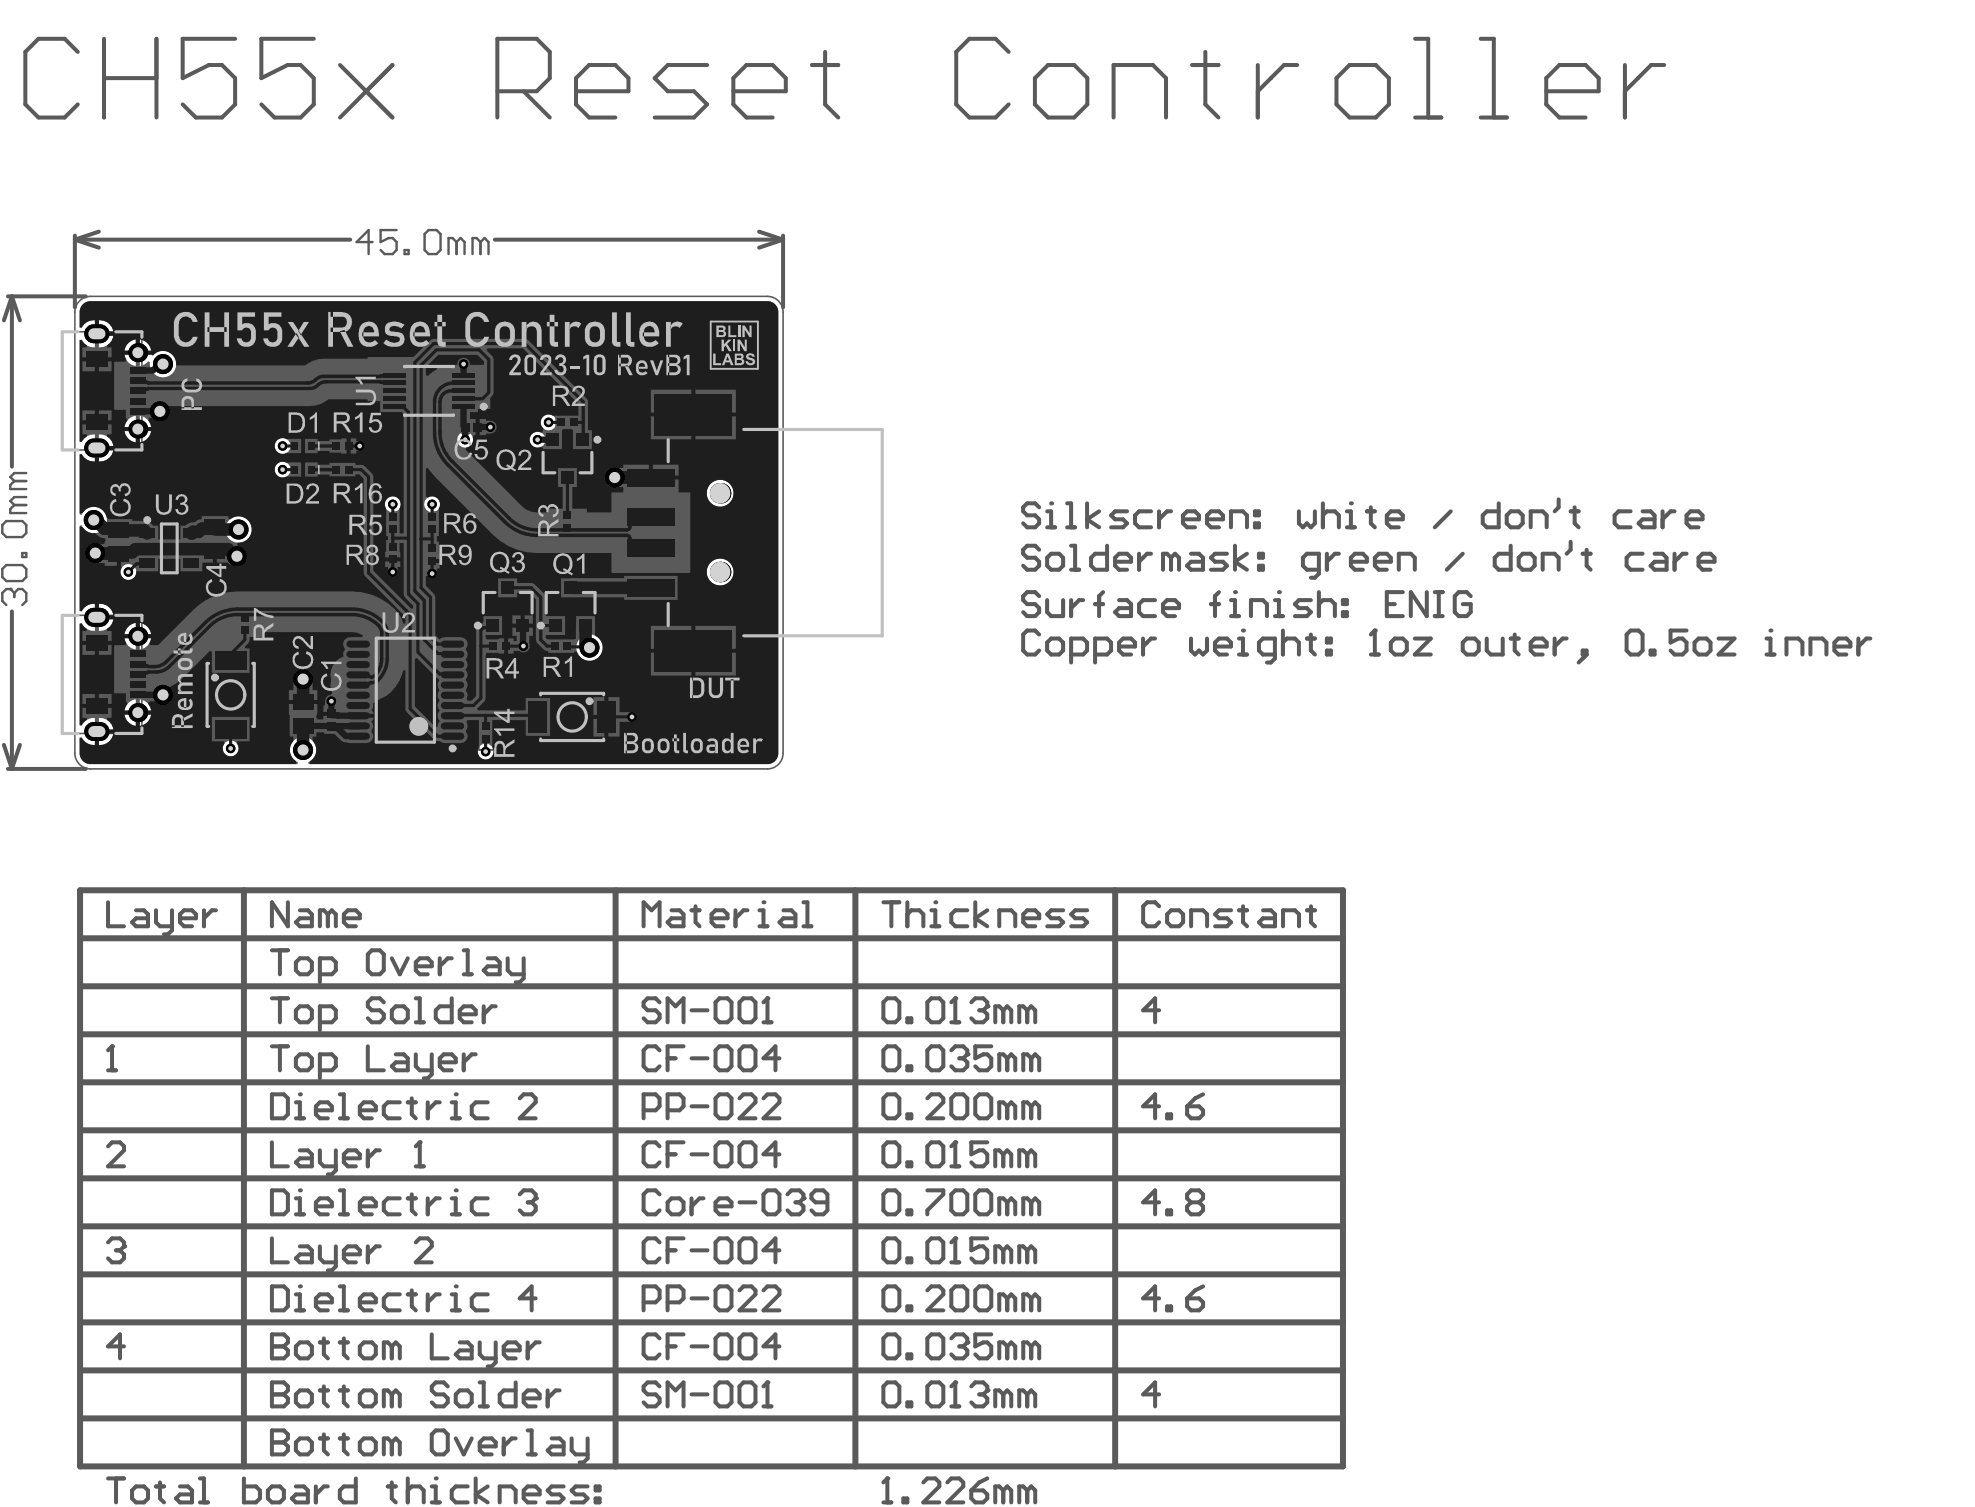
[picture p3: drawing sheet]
<svg xmlns="http://www.w3.org/2000/svg" width="418mm" height="319mm" viewBox="0 0 418 319" stroke-linecap="round" stroke-linejoin="round" font-family="sans-serif">
<g fill="none" stroke="#5a5a5a" stroke-width="1.3">
<path d="M16.9 188.4h267.4v121.9h-267.4zM16.9 198.6h267.4M51.6 188.4v121.9M130.3 188.4v121.9M181.1 188.4v121.9M236 188.4v121.9M16.9 218.9h267.4M16.9 208.7h267.4M16.9 229h267.4M16.9 239.2h267.4M16.9 259.5h267.4M16.9 249.4h267.4"/>
<path d="M16.9 279.8h267.4M16.9 269.7h267.4M16.9 290h267.4M16.9 300.2h267.4"/>
</g>
<g fill="none" stroke="#5a5a5a" stroke-width=".85">
<path d="M15.8 50.7l5.1 1.7M15.8 50.7h58.3M15.8 49.9v15.1M20.9 49l-5.1 1.7M104.8 50.7h61M160.7 49l5.1 1.7M165.8 50.7l-5.1 1.7M165.8 49.9v15.1M1.7 62.7h16.5M2.5 62.7l1.7 5.1M2.5 62.7l-1.7 5.1M2.5 62.7v36.1"/>
<path d="M2.5 129.4v33.3M.8 157.6l1.7 5.1M4.2 157.6l-1.7 5.1M1.7 162.7h16.5M187.8 292.5h1.7l.9 .9v3.4l-.9 .8h-1.7l-.8-.8v-3.4zM192.1 296.8h.8v.8h-.8zM197.1 292.5h1.7l.9 .9v3.4l-.9 .8h-1.7l-.8-.8v-3.4zM201.4 297.6h1.7M202.2 292.5v5.1"/>
</g>
<circle cx="202.2" cy="292.5" r=".42" fill="#5a5a5a"/>
<path d="M202.2 292.5l-.8 .9M205.6 293.4l.8-.9h1.7l.9 .9v.8" fill="none" stroke="#5a5a5a" stroke-width=".85"/>
<circle cx="209" cy="294.2" r=".42" fill="#5a5a5a"/>
<path d="M207.3 295.1h.8M208.1 295.1l.9 .8v.9l-.9 .8h-1.7l-.8-.8M209 294.2l-.9 .9M212.4 295.1l-.9-.9h-.8v3.4M212.4 295.1v2.5M212.4 295.1l.8-.9 .8 .9v2.5M217.4 295.1l-.8-.9h-.9v3.4M217.4 295.1v2.5M217.4 295.1l.9-.9 .8 .9v2.5M57.6 302.7v5.1h2.5l.8-.9v-.8l-.8-.9h-2.5" fill="none" stroke="#5a5a5a" stroke-width=".85"/>
<circle cx="57.6" cy="305.2" r=".42" fill="#5a5a5a"/>
<g fill="none" stroke="#5a5a5a" stroke-width=".85">
<path d="M57.6 282.4v5.1h2.5l.8-.9v-.8l-.8-.9h-2.5M57.6 302.7h2.5l.8 .9v.8l-.8 .8h-2.5M63.5 304.4h1.7l.8 .8v1.7l-.8 .9h-1.7l-.9-.9v-1.7zM67.7 304.4h1.7M68.6 303.6v3.3l.8 .9M71.9 304.4h1.7M72.8 303.6v3.3l.8 .9M77 304.4h1.7l.8 .8v1.7l-.8 .9h-1.7l-.8-.9v-1.7zM82.9 305.2l-.8-.8h-.9v3.4M82.9 305.2v2.6M82.9 305.2l.9-.8 .8 .8v2.6M92.2 302.7h1.7l.9 .9v3.3l-.9 .9h-1.7l-.8-.9v-3.3z"/>
<path d="M96.5 304.4l1.7 3.4 1.6-3.4M101.5 306.1h3.4v-.9l-.8-.8h-1.7l-.9 .8v1.7l.9 .9h1.7M106.6 304.4v3.4M109.2 304.4h-.9l-1.7 1.7M111.7 302.7h.8v5.1M111.7 307.8h1.7M116.8 304.4h1.7l.8 .8v2.6h-2.5l-.9-.9 .9-.8h2.5M121 304.4v2.5l.8 .9h2.6M124.4 304.4v4.2l-.9 .9h-.8"/>
</g>
<circle cx="57.6" cy="284.9" r=".42" fill="#5a5a5a"/>
<g fill="none" stroke="#5a5a5a" stroke-width=".85">
<path d="M57.6 211.3h3.3M59.2 211.3v5M63.5 213h1.7l.8 .8v1.7l-.8 .8h-1.7l-.9-.8v-1.7zM67.7 216.3h2.5l.9-.8v-1.7l-.9-.8h-2.5v5M81.2 212.1l-.8-.8h-1.7l-.8 .8v.9l.8 .8h1.7l.8 .8v.9l-.8 .8h-1.7l-.8-.8M83.8 213h1.7l.8 .8v1.7l-.8 .8h-1.7l-.9-.8v-1.7zM88 211.3h.9v5M88 216.3h1.7M95.6 211.3v5h-2.5l-.9-.8v-1.7l.9-.8h2.5M97.3 214.6h3.4v-.8l-.9-.8h-1.6l-.9 .8v1.7l.9 .8h1.6M102.4 213v3.3M104.9 213h-.8l-1.7 1.6"/>
<path d="M22.9 262.9l.8-.8h1.7l.9 .8v.9M57.6 282.4h2.5l.8 .8v.9l-.8 .8h-2.5M63.5 284.1h1.7l.8 .8v1.7l-.8 .9h-1.7l-.9-.9v-1.7zM67.7 284.1h1.7M68.6 283.2v3.4l.8 .9M71.9 284.1h1.7M72.8 283.2v3.4l.8 .9M77 284.1h1.7l.8 .8v1.7l-.8 .9h-1.7l-.8-.9v-1.7zM82.9 284.9l-.8-.8h-.9v3.4M82.9 284.9v2.6M82.9 284.9l.9-.8 .8 .8v2.6M91.4 282.4v5.1h3.4"/>
<path d="M97.3 284.1h1.7l.8 .8v2.6h-2.5l-.8-.9 .8-.8h2.5M101.5 284.1v2.5l.9 .9h2.5M104.9 284.1v4.2l-.8 .9h-.9M106.6 285.8h3.4v-.9l-.8-.8h-1.7l-.9 .8v1.7l.9 .9h1.7M111.7 284.1v3.4M114.2 284.1h-.8l-1.7 1.7"/>
</g>
<circle cx="26.3" cy="263.8" r=".42" fill="#5a5a5a"/>
<g fill="none" stroke="#5a5a5a" stroke-width=".85">
<path d="M245.4 191.8l-.9-.9h-1.7l-.8 .9v3.4l.8 .8h1.7l.9-.8M247.9 192.6h1.7l.8 .9v1.7l-.8 .8h-1.7l-.9-.8v-1.7zM252.1 196v-3.4h2.6l.8 .9v2.5M260.6 192.6h-2.6l-.8 .9 .8 .8h1.7l.9 .9-.9 .8h-2.5M262.3 192.6h1.7M263.1 191.8v3.4l.9 .8M267.3 192.6h1.7l.9 .9v2.5h-2.6l-.8-.8 .8-.9h2.6M271.6 196v-3.4h2.5l.9 .9v2.5M276.6 192.6h1.7M277.5 191.8v3.4l.8 .8M24.6 264.6h.8M25.4 264.6l.9 .8v.9l-.9 .8h-1.7l-.8-.8"/>
<path d="M26.3 263.8l-.9 .8M22.9 312.9h3.4M24.6 312.9v5M28.8 314.6h1.7l.8 .8v1.7l-.8 .8h-1.7l-.9-.8v-1.7zM33 314.6h1.7M33.9 313.7v3.4l.8 .8M38.1 314.6h1.7l.8 .8v2.5h-2.5l-.9-.8 .9-.8h2.5M42.3 312.9h.9v5M42.3 317.9h1.7M51.6 312.9v5h2.6l.8-.8v-1.7l-.8-.8h-2.6M57.6 314.6h1.6l.9 .8v1.7l-.9 .8h-1.6l-.9-.8v-1.7zM62.6 314.6h1.7l.9 .8v2.5h-2.6l-.8-.8 .8-.8h2.6"/>
<path d="M66.9 314.6v3.3M69.4 314.6h-.9l-1.6 1.7M75.3 312.9v5h-2.5l-.9-.8v-1.7l.9-.8h2.5M82.1 314.6h1.7M82.9 313.7v3.4l.9 .8M86.3 315.4l.9-.8h1.6l.9 .8v2.5M86.3 312.9v5M91.4 317.9h1.7M91.4 314.6h.8v3.3"/>
</g>
<circle cx="92.2" cy="312.9" r=".42" fill="#5a5a5a"/>
<g fill="none" stroke="#5a5a5a" stroke-width=".85">
<path d="M139.6 293.4l-.8-.9h-1.7l-.9 .9v.8l.9 .9h1.7l.8 .8v.9l-.8 .8h-1.7l-.9-.8M141.3 297.6v-5.1l1.7 1.7 1.7-1.7v5.1M146.4 295.1h3.4M152.3 292.5h1.7l.8 .9v3.4l-.8 .8h-1.7l-.8-.8v-3.4zM157.4 292.5h1.7l.8 .9v3.4l-.8 .8h-1.7l-.9-.8v-3.4zM161.6 297.6h1.7M162.4 292.5v5.1M99 314.6h-2.5l-.9 .8v1.7l.9 .8h2.5M100.7 312.9v5M103.2 314.6l-2.5 1.7 2.5 1.6M105.8 317.9v-3.3h2.5l.8 .8v2.5M110.8 316.3h3.4v-.9l-.8-.8h-1.7l-.9 .8v1.7l.9 .8h1.7"/>
<path d="M119.3 314.6h-2.5l-.9 .8 .9 .9h1.7l.8 .8-.8 .8h-2.6M124.4 314.6h-2.6l-.8 .8 .8 .9h1.7l.9 .8-.9 .8h-2.5M126.1 314.6h.8v.8h-.8zM126.1 317.1h.8v.8h-.8z"/>
</g>
<circle cx="162.4" cy="292.5" r=".42" fill="#5a5a5a"/>
<g fill="none" stroke="#5a5a5a" stroke-width=".85">
<path d="M136.2 275.6h2.6l.8-.8v-1.7l-.8-.9h-2.6v5.1M141.3 275.6h2.5l.9-.8v-1.7l-.9-.9h-2.5v5.1M146.4 274.8h3.4M152.3 272.2h1.7l.8 .9v3.4l-.8 .8h-1.7l-.8-.8v-3.4zM156.5 273.1l.9-.9h1.7l.8 .9v.8l-3.4 3.4h3.4M161.6 273.1l.8-.9h1.7l.9 .9v.8l-3.4 3.4h3.4M187.8 272.2h1.7l.9 .9v3.4l-.9 .8h-1.7l-.8-.8v-3.4zM192.1 276.5h.8v.8h-.8zM196.3 273.1l.8-.9h1.7l.9 .9v.8l-3.4 3.4h3.4M201.4 273.1l.8-.9h1.7l.8 .9v3.4l-.8 .8h-1.7l-.8-.8zM206.4 273.1l.9-.9h1.7l.8 .9v3.4l-.8 .8h-1.7l-.9-.8zM213.2 274.8l-.8-.9h-.9v3.4"/>
<path d="M213.2 274.8v2.5M213.2 274.8l.8-.9 .9 .9v2.5M218.3 274.8l-.9-.9h-.8v3.4M218.3 274.8v2.5M218.3 274.8l.8-.9 .9 .9v2.5M162.4 292.5l-.8 .9M187 317.9h1.7M187.8 312.9v5"/>
</g>
<circle cx="187.8" cy="312.9" r=".42" fill="#5a5a5a"/>
<g fill="none" stroke="#5a5a5a" stroke-width=".85">
<path d="M187 190.9h3.4M188.7 190.9v5.1M192.1 190.9v5.1M192.1 193.5l.8-.9h1.7l.8 .9v2.5M197.1 192.6h.9v3.4M197.1 196h1.7M187.8 312.9l-.8 .8M191.2 317.1h.9v.8h-.9zM195.4 313.7l.9-.8h1.7l.8 .8v.9l-3.4 3.3h3.4M200.5 313.7l.9-.8h1.7l.8 .8v.9l-3.4 3.3h3.4M205.6 315.4h2.5l.9 .9v.8l-.9 .8h-1.7l-.8-.8zM209 312.9l-1.7 .8-1.7 1.7"/>
<path d="M212.4 315.4l-.9-.8h-.8v3.3M212.4 315.4v2.5M212.4 315.4l.8-.8 .8 .8v2.5M217.4 315.4l-.8-.8h-.9v3.3M217.4 315.4v2.5M217.4 315.4l.9-.8 .8 .8v2.5"/>
</g>
<circle cx="198" cy="190.9" r=".42" fill="#5a5a5a"/>
<path d="M204.7 192.6h-2.5l-.8 .9v1.7l.8 .8h2.5M206.4 190.9v5.1M209 192.6l-2.6 1.7 2.6 1.7M211.5 196v-3.4h2.5l.9 .9v2.5M216.6 194.3h3.4v-.8l-.9-.9h-1.7l-.8 .9v1.7l.8 .8h1.7M225 192.6h-2.5l-.8 .9 .8 .8h1.7l.8 .9-.8 .8h-2.5M230.1 192.6h-2.5l-.9 .9 .9 .8h1.7l.8 .9-.8 .8h-2.6M57.6 292.5v5.1h2.5l.8-.8v-.9l-.8-.8h-2.5" fill="none" stroke="#5a5a5a" stroke-width=".85"/>
<circle cx="57.6" cy="295.1" r=".42" fill="#5a5a5a"/>
<g fill="none" stroke="#5a5a5a" stroke-width=".85">
<path d="M245.4 234.1h-3.4l2.5-2.5v5.1M247 235.8h.9v.9h-.9zM251.3 234.1h2.5l.9 .9v.8l-.9 .9h-1.7l-.8-.9zM254.7 231.6l-1.7 .8-1.7 1.7M57.6 272.2h2.5l.8 .9v3.4l-.8 .8h-2.5zM62.6 277.3h1.7M62.6 273.9h.9v3.4M139.6 262.9l-.8-.8h-1.7l-.9 .8v3.4l.9 .8h1.7l.8-.8M141.3 264.6h1.7M144.7 262.1h-3.4v5M146.4 264.6h3.4M152.3 262.1h1.7l.8 .8v3.4l-.8 .8h-1.7l-.8-.8v-3.4z"/>
<path d="M157.4 262.1h1.7l.8 .8v3.4l-.8 .8h-1.7l-.9-.8v-3.4zM165 264.6h-3.4l2.5-2.5v5M57.6 292.5h2.5l.8 .9v.8l-.8 .9h-2.5M63.5 294.2h1.7l.8 .9v1.7l-.8 .8h-1.7l-.9-.8v-1.7zM67.7 294.2h1.7M68.6 293.4v3.4l.8 .8M71.9 294.2h1.7M72.8 293.4v3.4l.8 .8M77 294.2h1.7l.8 .9v1.7l-.8 .8h-1.7l-.8-.8v-1.7zM82.9 295.1l-.8-.9h-.9v3.4M82.9 295.1v2.5M82.9 295.1l.9-.9 .8 .9v2.5"/>
<path d="M94.8 293.4l-.9-.9h-1.7l-.8 .9v.8l.8 .9h1.7l.9 .8v.9l-.9 .8h-1.7l-.8-.8M97.3 294.2h1.7l.8 .9v1.7l-.8 .8h-1.7l-.8-.8v-1.7zM101.5 292.5h.9v5.1M101.5 297.6h1.7M109.2 292.5v5.1h-2.6l-.8-.8v-1.7l.8-.9h2.6M110.8 295.9h3.4v-.8l-.8-.9h-1.7l-.9 .9v1.7l.9 .8h1.7M115.9 294.2v3.4M118.5 294.2h-.9l-1.7 1.7"/>
</g>
<circle cx="63.5" cy="272.2" r=".42" fill="#5a5a5a"/>
<path d="M66.9 275.6h3.3v-.8l-.8-.9h-1.7l-.8 .9v1.7l.8 .8h1.7M71.9 277.3h1.7M71.9 272.2h.9v5.1M76.2 275.6h3.3v-.8l-.8-.9h-1.7l-.8 .9v1.7l.8 .8h1.7M84.6 273.9h-2.5l-.9 .9v1.7l.9 .8h2.5M86.3 273.9h1.7M87.2 273.1v3.4l.8 .8M90.5 273.9v3.4M93.1 273.9h-.9l-1.7 1.7M95.6 277.3h1.7M95.6 273.9h.9v3.4" fill="none" stroke="#5a5a5a" stroke-width=".85"/>
<circle cx="96.5" cy="272.2" r=".42" fill="#5a5a5a"/>
<path d="M103.2 273.9h-2.5l-.9 .9v1.7l.9 .8h2.5M113.4 274.8h-3.4l2.5-2.6v5.1M187.8 262.1h1.7l.9 .8v3.4l-.9 .8h-1.7l-.8-.8v-3.4zM192.1 266.3h.8v.8h-.8zM197.1 262.1h1.7l.9 .8v3.4l-.9 .8h-1.7l-.8-.8v-3.4zM201.4 267.1h1.7M202.2 262.1v5" fill="none" stroke="#5a5a5a" stroke-width=".85"/>
<circle cx="202.2" cy="262.1" r=".42" fill="#5a5a5a"/>
<g fill="none" stroke="#5a5a5a" stroke-width=".85">
<path d="M57.6 231.6h2.5l.8 .8v3.4l-.8 .9h-2.5zM62.6 236.7h1.7M62.6 233.3h.9v3.4M22.9 242.6l.8-.9h1.7l.9 .9v.8l-3.4 3.4h3.4M202.2 262.1l-.8 .8M209 262.1h-3.4v2.5l1.7-.8h.8l.9 .8v1.7l-.9 .8h-1.7l-.8-.8M212.4 264.6l-.9-.8h-.8v3.3M212.4 264.6v2.5M212.4 264.6l.8-.8 .8 .8v2.5M217.4 264.6l-.8-.8h-.9v3.3M217.4 264.6v2.5M217.4 264.6l.9-.8 .8 .8v2.5"/>
<path d="M245.4 274.8h-3.4l2.5-2.6v5.1M247 276.5h.9v.8h-.9zM251.3 274.8h2.5l.9 .8v.9l-.9 .8h-1.7l-.8-.8zM254.7 272.2l-1.7 .9-1.7 1.7"/>
</g>
<circle cx="63.5" cy="231.6" r=".42" fill="#5a5a5a"/>
<path d="M66.9 235h3.3v-.9l-.8-.8h-1.7l-.8 .8v1.7l.8 .9h1.7M71.9 236.7h1.7M71.9 231.6h.9v5.1M76.2 235h3.3v-.9l-.8-.8h-1.7l-.8 .8v1.7l.8 .9h1.7M84.6 233.3h-2.5l-.9 .8v1.7l.9 .9h2.5M86.3 233.3h1.7M87.2 232.4v3.4l.8 .9M90.5 233.3v3.4M93.1 233.3h-.9l-1.7 1.7M95.6 236.7h1.7M95.6 233.3h.9v3.4" fill="none" stroke="#5a5a5a" stroke-width=".85"/>
<circle cx="96.5" cy="231.6" r=".42" fill="#5a5a5a"/>
<g fill="none" stroke="#5a5a5a" stroke-width=".85">
<path d="M103.2 233.3h-2.5l-.9 .8v1.7l.9 .9h2.5M110 232.4l.8-.8h1.7l.9 .8v.9l-3.4 3.4h3.4M139.6 222.3l-.8-.9h-1.7l-.9 .9v3.4l.9 .8h1.7l.8-.8M141.3 224h1.7M144.7 221.4h-3.4v5.1M146.4 224h3.4M152.3 221.4h1.7l.8 .9v3.4l-.8 .8h-1.7l-.8-.8v-3.4zM157.4 221.4h1.7l.8 .9v3.4l-.8 .8h-1.7l-.9-.8v-3.4zM165 224h-3.4l2.5-2.6v5.1M139.6 252.7l-.8-.8h-1.7l-.9 .8v3.4l.9 .9h1.7l.8-.9M142.1 253.6h1.7l.9 .8v1.7l-.9 .9h-1.7l-.8-.9v-1.7zM146.4 253.6v3.4"/>
<path d="M148.9 253.6h-.8l-1.7 1.7M151.5 255.3h3.3v-.9l-.8-.8h-1.7l-.8 .8v1.7l.8 .9h1.7M156.5 254.4h3.4M162.4 251.9h1.7l.9 .8v3.4l-.9 .9h-1.7l-.8-.9v-3.4zM166.7 252.7l.8-.8h1.7l.9 .8v.9M139.6 283.2l-.8-.8h-1.7l-.9 .8v3.4l.9 .9h1.7l.8-.9M141.3 284.9h1.7M144.7 282.4h-3.4v5.1M146.4 284.9h3.4M152.3 282.4h1.7l.8 .8v3.4l-.8 .9h-1.7l-.8-.9v-3.4zM157.4 282.4h1.7l.8 .8v3.4l-.8 .9h-1.7l-.9-.9v-3.4zM165 284.9h-3.4l2.5-2.5v5.1"/>
</g>
<circle cx="170.1" cy="253.6" r=".42" fill="#5a5a5a"/>
<path d="M168.4 254.4h.8M169.2 254.4l.9 .9v.8l-.9 .9h-1.7l-.8-.9M170.1 253.6l-.9 .8M175.1 254.4h-2.5l-.8-.8v-.9l.8-.8h1.7l.8 .8v3.4l-.8 .9h-1.7l-.8-.9M187.8 241.7h1.7l.9 .9v3.4l-.9 .8h-1.7l-.8-.8v-3.4zM192.1 246h.8v.8h-.8zM197.1 241.7h1.7l.9 .9v3.4l-.9 .8h-1.7l-.8-.8v-3.4zM201.4 246.8h1.7M202.2 241.7v5.1M245.4 295.1h-3.4l2.5-2.6v5.1" fill="none" stroke="#5a5a5a" stroke-width=".85"/>
<circle cx="202.2" cy="241.7" r=".42" fill="#5a5a5a"/>
<g fill="none" stroke="#5a5a5a" stroke-width=".85">
<path d="M136.2 196v-5.1l1.7 1.7 1.7-1.7v5.1M142.1 192.6h1.7l.9 .9v2.5h-2.6l-.8-.8 .8-.9h2.6M146.4 192.6h1.7M147.2 191.8v3.4l.9 .8M150.6 194.3h3.4v-.8l-.9-.9h-1.6l-.9 .9v1.7l.9 .8h1.6M155.7 192.6v3.4M158.2 192.6h-.8l-1.7 1.7M160.8 192.6h.8v3.4M160.8 196h1.6M202.2 241.7l-.8 .9M209 241.7h-3.4v2.6l1.7-.9h.8l.9 .9v1.7l-.9 .8h-1.7l-.8-.8M212.4 244.3l-.9-.9h-.8v3.4"/>
<path d="M212.4 244.3v2.5M212.4 244.3l.8-.9 .8 .9v2.5M217.4 244.3l-.8-.9h-.9v3.4M217.4 244.3v2.5M217.4 244.3l.9-.9 .8 .9v2.5"/>
</g>
<circle cx="161.6" cy="190.9" r=".42" fill="#5a5a5a"/>
<g fill="none" stroke="#5a5a5a" stroke-width=".85">
<path d="M16.5 11l-2.8-2.8h-5.6l-2.7 2.8v11.1l2.7 2.8h5.6l2.8-2.8M22 8.2v16.7M22 16.5h11.1M33.1 8.2v16.7M49.8 8.2h-11.1v8.3l5.5-2.7h2.8l2.8 2.7v5.6l-2.8 2.8h-5.6l-2.7-2.8M66.4 8.2h-11.1v8.3l5.6-2.7h2.7l2.8 2.7v5.6l-2.8 2.8h-5.5l-2.8-2.8M72 13.8l11.1 11.1M83.1 13.8l-11.1 11.1M105.3 19.3h8.3l2.8-2.8v-5.5l-2.8-2.8h-8.3v16.7M110.8 19.3l5.6 5.6M121.9 19.3h11.1v-2.8l-2.8-2.7h-5.5l-2.8 2.7v5.6l2.8 2.8h5.5M149.7 13.8h-8.4l-2.7 2.7 2.7 2.8h5.6l2.8 2.8-2.8 2.8h-8.3"/>
<path d="M155.2 19.3h11.1v-2.8l-2.7-2.7h-5.6l-2.8 2.7v5.6l2.8 2.8h5.6M171.9 13.8h5.5M174.7 11v11.1l2.7 2.8M213.5 11l-2.8-2.8h-5.5l-2.8 2.8v11.1l2.8 2.8h5.5l2.8-2.8M221.8 13.8h5.6l2.8 2.7v5.6l-2.8 2.8h-5.6l-2.7-2.8v-5.6zM252.4 13.8h5.5M255.1 11v11.1l2.8 2.8M266.2 13.8v11.1M274.6 13.8h-2.8l-5.6 5.5M285.7 13.8h5.5l2.8 2.7v5.6l-2.8 2.8h-5.5l-2.8-2.8v-5.6zM299.5 8.2h2.8v16.7M313.4 8.2h2.8v16.7"/>
<path d="M327.3 19.3h11.1v-2.8l-2.8-2.7h-5.5l-2.8 2.7v5.6l2.8 2.8h5.5M343.9 13.8v11.1M352.3 13.8h-2.8l-5.6 5.5M235.7 24.9v-11.1h8.3l2.8 2.7v8.4M299.5 24.9h5.6M313.4 24.9h5.6M220 107.4l-.9-.9h-1.7l-.8 .9v.8l.8 .9h1.7l.9 .8v.8l-.9 .9h-1.7l-.8-.9M221.6 111.6h1.7M221.6 108.2h.9v3.4M165.8 192.6h1.7l.9 .9v2.5h-2.6l-.8-.8 .8-.9h2.6M170.1 196h1.7M170.1 190.9h.8v5.1"/>
</g>
<circle cx="222.5" cy="106.5" r=".42" fill="#5a5a5a"/>
<g fill="none" stroke="#5a5a5a" stroke-width=".85">
<path d="M225.9 111.6h1.7M225.9 106.5h.8v5.1M230.1 106.5v5.1M232.6 108.2l-2.5 1.7 2.5 1.7M238.6 108.2h-2.6l-.8 .9 .8 .8h1.7l.9 .8-.9 .9h-2.5M243.6 108.2h-2.5l-.8 .9v1.6l.8 .9h2.5M245.3 108.2v3.4M247.9 108.2h-.9l-1.7 1.7M250.4 109.9h3.4v-.8l-.9-.9h-1.6l-.9 .9v1.6l.9 .9h1.6M255.5 109.9h3.4v-.8l-.9-.9h-1.7l-.8 .9v1.6l.8 .9h1.7M260.6 111.6v-3.4h2.5l.8 .9v2.5M265.6 110.7h.9v.9h-.9z"/>
<path d="M265.6 108.2h.9v.9h-.9zM274.9 108.2v2.5l.9 .9 .8-.9 .9 .9 .8-.9v-2.5M280 109.1l.9-.9h1.6l.9 .9v2.5M280 106.5v5.1M285.1 111.6h1.7M285.1 108.2h.8v3.4"/>
</g>
<circle cx="285.9" cy="106.5" r=".42" fill="#5a5a5a"/>
<g fill="none" stroke="#5a5a5a" stroke-width=".85">
<path d="M220 116.3l-.9-.8h-1.7l-.8 .8v.9l.8 .8h1.7l.9 .9v.8l-.9 .9h-1.7l-.8-.9M222.5 117.2h1.7l.8 .8v1.7l-.8 .9h-1.7l-.9-.9v-1.7zM226.7 115.5h.9v5.1M234.3 115.5v5.1h-2.5l-.9-.9v-1.7l.9-.8h2.5M236 118.9h3.4v-.9l-.8-.8h-1.7l-.9 .8v1.7l.9 .9h1.7M241.1 117.2v3.4M243.6 117.2h-.8l-1.7 1.7M247.9 118l-.9-.8h-.8v3.4M247.9 118v2.6M247.9 118l.8-.8 .9 .8v2.6M252.1 117.2h1.7l.8 .8v2.6h-2.5l-.8-.9 .8-.8h2.5M259.7 117.2h-2.5l-.9 .8 .9 .9h1.7l.8 .8-.8 .9h-2.6"/>
<path d="M261.4 115.5v5.1M263.9 117.2l-2.5 1.7 2.5 1.7M266.5 117.2h.8v.8h-.8zM266.5 119.7h.8v.9h-.8zM280.9 117.2v3.4M283.4 117.2h-.9l-1.6 1.7M285.9 118.9h3.4v-.9l-.8-.8h-1.7l-.9 .8v1.7l.9 .9h1.7M289.3 108.2h1.7M290.2 107.4v3.3l.8 .9M291 118.9h3.4v-.9l-.9-.8h-1.6l-.9 .8v1.7l.9 .9h1.6M293.5 109.9h3.4v-.8l-.8-.9h-1.7l-.9 .9v1.6l.9 .9h1.7M307.1 108.2l-3.4 3.4"/>
<path d="M309.6 117.2l-3.4 3.4M317.2 106.5v5.1h-2.5l-.9-.9v-1.6l.9-.9h2.5M319.8 108.2h1.7l.8 .9v1.6l-.8 .9h-1.7l-.9-.9v-1.6zM319.8 115.5v5.1h-2.6l-.8-.9v-1.7l.8-.8h2.6M322.3 117.2h1.7l.8 .8v1.7l-.8 .9h-1.7l-.8-.9v-1.7zM324 111.6v-3.4h2.5l.9 .9v2.5M329.9 105.7v1.7l-.8 .8M332.5 108.2h1.6M332.5 114.6v1.7l-.9 .9M333.3 107.4v3.3l.8 .9M335 117.2h1.7M335.8 116.3v3.4l.9 .9"/>
<path d="M345.1 108.2h-2.5l-.8 .9v1.6l.8 .9h2.5M347.7 108.2h1.7l.8 .9v2.5h-2.5l-.9-.9 .9-.8h2.5M347.7 117.2h-2.6l-.8 .8v1.7l.8 .9h2.6M350.2 117.2h1.7l.9 .8v2.6h-2.6l-.8-.9 .8-.8h2.6M351.9 108.2v3.4M354.4 108.2h-.8l-1.7 1.7M354.4 117.2v3.4M357 109.9h3.4v-.8l-.9-.9h-1.7l-.8 .9v1.6l.8 .9h1.7M357 117.2h-.9l-1.7 1.7M359.5 118.9h3.4v-.9l-.8-.8h-1.7l-.9 .8v1.7l.9 .9h1.7M220 126.2l-.9-.9h-1.7l-.8 .9v.8l.8 .8h1.7l.9 .9v.8l-.9 .9h-1.7l-.8-.9M221.6 127v2.5l.9 .9h2.5v-3.4"/>
<path d="M226.7 120.6h1.7M226.7 127v3.4M229.3 127h-.9l-1.7 1.7M231.8 127.8h1.7M233.5 125.3l-.9 .9v4.2M236.9 127h1.7l.8 .8v2.6h-2.5l-.9-.9 .9-.8h2.5M244.5 127h-2.6l-.8 .8v1.7l.8 .9h2.6M246.2 128.7h3.4v-.9l-.9-.8h-1.7l-.8 .8v1.7l.8 .9h1.7M256.3 127.8h1.7M258 125.3l-.8 .9v4.2M260.6 127h.8v3.4M260.6 130.4h1.6"/>
<path d="M279.2 120.6h-2.6l-.8-.9v-1.7l.8-.8h2.6v4.2l-.9 .9h-.8M296.1 120.6v-3.4h2.5l.9 .8v2.6M326.5 120.6v-3.4h2.6l.8 .8v2.6"/>
</g>
<circle cx="261.4" cy="125.3" r=".42" fill="#5a5a5a"/>
<path d="M264.8 130.4v-3.4h2.5l.9 .8v2.6M269.9 127h.8v3.4M269.9 130.4h1.7" fill="none" stroke="#5a5a5a" stroke-width=".85"/>
<circle cx="270.7" cy="125.3" r=".42" fill="#5a5a5a"/>
<g fill="none" stroke="#5a5a5a" stroke-width=".85">
<path d="M220 134.3l-.9-.9h-1.7l-.8 .9v3.4l.8 .8h1.7l.9-.8M222.5 135.1h1.7l.8 .9v1.7l-.8 .8h-1.7l-.9-.8v-1.7zM226.7 138.5h2.6l.8-.8v-1.7l-.8-.9h-2.6v5.1M231.8 138.5h2.5l.9-.8v-1.7l-.9-.9h-2.5v5.1M236.9 136.8h3.4v-.8l-.9-.9h-1.7l-.8 .9v1.7l.8 .8h1.7M241.9 135.1v3.4M244.5 135.1h-.9l-1.7 1.7M252.1 135.1v2.6l.8 .8 .9-.8 .8 .8 .9-.8v-2.6M257.2 136.8h3.4v-.8l-.9-.9h-1.7l-.8 .9v1.7l.8 .8h1.7M262.2 138.5h1.7M262.2 135.1h.9v3.4M277.5 127h-2.6l-.8 .8 .8 .9h1.7l.9 .8-.9 .9h-2.5"/>
<path d="M279.2 127.8l.8-.8h1.7l.8 .8v2.6M279.2 125.3v5.1M284.2 129.5h.9v.9h-.9zM284.2 127h.9v.8h-.9zM293.5 127.8h1.7M296.9 125.3h-3.4v5.1h3.4M302 125.3v5.1l-3.4-5.1v5.1M303.7 130.4h1.7M303.7 125.3h1.7M304.5 125.3v5.1M311.3 126.2l-.8-.9h-1.7l-.9 .9v3.3l.9 .9h1.7l.8-.9v-1.7h-1.7"/>
</g>
<circle cx="263.1" cy="133.4" r=".42" fill="#5a5a5a"/>
<path d="M269.9 138.5h-2.6l-.8-.8v-1.7l.8-.9h2.6v4.3l-.9 .8h-.8M271.6 136l.8-.9h1.7l.8 .9v2.5M271.6 133.4v5.1M276.6 135.1h1.7M277.5 134.3v3.4l.8 .8M280.9 135.1h.8v.9h-.8zM280.9 137.7h.8v.8h-.8zM290.2 138.5h1.7M291 133.4v5.1" fill="none" stroke="#5a5a5a" stroke-width=".85"/>
<circle cx="291" cy="133.4" r=".42" fill="#5a5a5a"/>
<g fill="none" stroke="#5a5a5a" stroke-width=".85">
<path d="M291 133.4l-.8 .9M295.2 135.1h1.7l.9 .9v1.7l-.9 .8h-1.7l-.8-.8v-1.7zM299.5 135.1h3.3l-3.3 3.4h3.3M310.5 135.1h1.7l.8 .9v1.7l-.8 .8h-1.7l-.9-.8v-1.7zM314.7 135.1v2.6l.8 .8h2.6v-3.4M319.8 135.1h1.7M320.6 134.3v3.4l.9 .8M324 136.8h3.4v-.8l-.9-.9h-1.7l-.8 .9v1.7l.8 .8h1.7M329.1 135.1v3.4M331.6 135.1h-.8l-1.7 1.7M335 137.7h.8v.8h-.8zM335.8 138.5l-1.7 1.7"/>
<path d="M345.1 133.4h1.7l.9 .9v3.4l-.9 .8h-1.7l-.8-.8v-3.4zM349.4 137.7h.8v.8h-.8zM357 133.4h-3.4v2.6l1.7-.9h.8l.9 .9v1.7l-.9 .8h-1.7l-.8-.8M359.5 135.1h1.7l.9 .9v1.7l-.9 .8h-1.7l-.8-.8v-1.7zM363.8 135.1h3.3l-3.3 3.4h3.3M373.9 138.5h1.7M373.9 135.1h.8v3.4"/>
</g>
<circle cx="374.7" cy="133.4" r=".42" fill="#5a5a5a"/>
<g fill="none" stroke="#5a5a5a" stroke-width=".85">
<path d="M378.1 138.5v-3.4h2.6l.8 .9v2.5M383.2 138.5v-3.4h2.5l.9 .9v2.5M388.3 136.8h3.4v-.8l-.9-.9h-1.7l-.8 .9v1.7l.8 .8h1.7M393.4 135.1v3.4M395.9 135.1h-.9l-1.6 1.7M22.9 190.9v5.1h3.4M28.8 192.6h1.7l.8 .9v2.5h-2.5l-.9-.8 .9-.9h2.5M33 192.6v2.6l.9 .8h2.5M36.4 192.6v4.3l-.8 .8h-.9M38.1 194.3h3.4v-.8l-.9-.9h-1.7l-.8 .9v1.7l.8 .8h1.7M43.2 192.6v3.4M45.7 192.6h-.8l-1.7 1.7"/>
<path d="M57.6 221.4h3.3M59.2 221.4v5.1M63.5 223.1h1.7l.8 .9v1.7l-.8 .8h-1.7l-.9-.8v-1.7zM67.7 226.5h2.5l.9-.8v-1.7l-.9-.9h-2.5v5.1M77.9 221.4v5.1h3.3M83.8 223.1h1.7l.8 .9v2.5h-2.5l-.9-.8 .9-.9h2.5M88 223.1v2.6l.9 .8h2.5M91.4 223.1v4.2l-.9 .9h-.8M93.1 224.8h3.4v-.8l-.9-.9h-1.7l-.8 .9v1.7l.8 .8h1.7M98.2 223.1v3.4M100.7 223.1h-.9l-1.6 1.7M187.8 231.6h1.7l.9 .8v3.4l-.9 .9h-1.7l-.8-.9v-3.4z"/>
<path d="M192.1 235.8h.8v.9h-.8zM196.3 232.4l.8-.8h1.7l.9 .8v.9l-3.4 3.4h3.4M202.2 231.6h1.7l.8 .8v3.4l-.8 .9h-1.7l-.8-.9v-3.4zM207.3 231.6h1.7l.8 .8v3.4l-.8 .9h-1.7l-.9-.9v-3.4zM213.2 234.1l-.8-.8h-.9v3.4M213.2 234.1v2.6M213.2 234.1l.8-.8 .9 .8v2.6M218.3 234.1l-.9-.8h-.8v3.4M218.3 234.1v2.6M218.3 234.1l.8-.8 .9 .8v2.6M57.6 251.9h2.5l.8 .8v3.4l-.8 .9h-2.5zM62.6 257h1.7"/>
<path d="M62.6 253.6h.9v3.4M139.6 242.6l-.8-.9h-1.7l-.9 .9v3.4l.9 .8h1.7l.8-.8M141.3 244.3h1.7M144.7 241.7h-3.4v5.1M146.4 244.3h3.4M152.3 241.7h1.7l.8 .9v3.4l-.8 .8h-1.7l-.8-.8v-3.4zM157.4 241.7h1.7l.8 .9v3.4l-.8 .8h-1.7l-.9-.8v-3.4zM165 244.3h-3.4l2.5-2.6v5.1M26.3 284.9h-3.4l2.5-2.5v5.1"/>
</g>
<circle cx="63.5" cy="251.9" r=".42" fill="#5a5a5a"/>
<path d="M66.9 255.3h3.3v-.9l-.8-.8h-1.7l-.8 .8v1.7l.8 .9h1.7M71.9 257h1.7M71.9 251.9h.9v5.1M76.2 255.3h3.3v-.9l-.8-.8h-1.7l-.8 .8v1.7l.8 .9h1.7M84.6 253.6h-2.5l-.9 .8v1.7l.9 .9h2.5M86.3 253.6h1.7M87.2 252.7v3.4l.8 .9M90.5 253.6v3.4M93.1 253.6h-.9l-1.7 1.7M95.6 257h1.7M95.6 253.6h.9v3.4" fill="none" stroke="#5a5a5a" stroke-width=".85"/>
<circle cx="96.5" cy="251.9" r=".42" fill="#5a5a5a"/>
<path d="M103.2 253.6h-2.5l-.9 .8v1.7l.9 .9h2.5M110 252.7l.8-.8h1.7l.9 .8v.9" fill="none" stroke="#5a5a5a" stroke-width=".85"/>
<circle cx="113.4" cy="253.6" r=".42" fill="#5a5a5a"/>
<path d="M139.6 212.1l-.8-.8h-1.7l-.9 .8v.9l.9 .8h1.7l.8 .8v.9l-.8 .8h-1.7l-.9-.8M141.3 216.3v-5l1.7 1.7 1.7-1.7v5M146.4 213.8h3.4M152.3 211.3h1.7l.8 .8v3.4l-.8 .8h-1.7l-.8-.8v-3.4zM157.4 211.3h1.7l.8 .8v3.4l-.8 .8h-1.7l-.9-.8v-3.4zM161.6 216.3h1.7M162.4 211.3v5M111.7 254.4h.8M112.5 254.4l.9 .9v.8l-.9 .9h-1.7l-.8-.9M113.4 253.6l-.9 .8" fill="none" stroke="#5a5a5a" stroke-width=".85"/>
<circle cx="162.4" cy="211.3" r=".42" fill="#5a5a5a"/>
<path d="M162.4 211.3l-.8 .8M187.8 221.4h1.7l.9 .9v3.4l-.9 .8h-1.7l-.8-.8v-3.4zM192.1 225.7h.8v.8h-.8zM197.1 221.4h1.7l.9 .9v3.4l-.9 .8h-1.7l-.8-.8v-3.4zM201.4 222.3l.8-.9h1.7l.8 .9v.8" fill="none" stroke="#5a5a5a" stroke-width=".85"/>
<circle cx="204.7" cy="223.1" r=".42" fill="#5a5a5a"/>
<g fill="none" stroke="#5a5a5a" stroke-width=".85">
<path d="M187.8 211.3h1.7l.9 .8v3.4l-.9 .8h-1.7l-.8-.8v-3.4zM192.1 215.5h.8v.8h-.8zM197.1 211.3h1.7l.9 .8v3.4l-.9 .8h-1.7l-.8-.8v-3.4zM201.4 216.3h1.7M202.2 211.3v5M136.2 235h2.6l.8-.9v-1.7l-.8-.8h-2.6v5.1M141.3 235h2.5l.9-.9v-1.7l-.9-.8h-2.5v5.1M146.4 234.1h3.4M152.3 231.6h1.7l.8 .8v3.4l-.8 .9h-1.7l-.8-.9v-3.4zM156.5 232.4l.9-.8h1.7l.8 .8v.9l-3.4 3.4h3.4M161.6 232.4l.8-.8h1.7l.9 .8v.9l-3.4 3.4h3.4M203.1 224h.8"/>
<path d="M203.9 224l.8 .8v.9l-.8 .8h-1.7l-.8-.8M204.7 223.1l-.8 .9M209.8 221.4h-3.4v2.6l1.7-.9h.9l.8 .9v1.7l-.8 .8h-1.7l-.9-.8M213.2 224l-.8-.9h-.9v3.4M213.2 224v2.5M213.2 224l.8-.9 .9 .9v2.5M218.3 224l-.9-.9h-.8v3.4M218.3 224v2.5M218.3 224l.8-.9 .9 .9v2.5"/>
</g>
<circle cx="202.2" cy="211.3" r=".42" fill="#5a5a5a"/>
<path d="M202.2 211.3l-.8 .8M205.6 212.1l.8-.8h1.7l.9 .8v.9" fill="none" stroke="#5a5a5a" stroke-width=".85"/>
<circle cx="209" cy="213" r=".42" fill="#5a5a5a"/>
<g fill="none" stroke="#5a5a5a" stroke-width=".85">
<path d="M57.6 201.1h3.3M59.2 201.1v5.1M63.5 202.8h1.7l.8 .8v1.7l-.8 .9h-1.7l-.9-.9v-1.7zM67.7 206.2h2.5l.9-.9v-1.7l-.9-.8h-2.5v5.1M78.7 201.1h1.7l.8 .8v3.4l-.8 .9h-1.7l-.8-.9v-3.4zM82.9 202.8l1.7 3.4 1.7-3.4M88 204.5h3.4v-.9l-.9-.8h-1.6l-.9 .8v1.7l.9 .9h1.6M93.1 202.8v3.4M95.6 202.8h-.8l-1.7 1.7M98.2 201.1h.8v5.1M98.2 206.2h1.6M103.2 202.8h1.7l.9 .8v2.6h-2.6l-.8-.9 .8-.8h2.6"/>
<path d="M107.5 202.8v2.5l.8 .9h2.5M110.8 202.8v4.2l-.8 .9h-.8M207.3 213.8h.8M208.1 213.8l.9 .8v.9l-.9 .8h-1.7l-.8-.8M209 213l-.9 .8M212.4 213.8l-.9-.8h-.8v3.3M212.4 213.8v2.5M212.4 213.8l.8-.8 .8 .8v2.5M217.4 213.8l-.8-.8h-.9v3.3M217.4 213.8v2.5M217.4 213.8l.9-.8 .8 .8v2.5M22.9 226.5h1.7"/>
<path d="M23.7 221.4v5.1"/>
</g>
<circle cx="23.7" cy="221.4" r=".42" fill="#5a5a5a"/>
<g fill="none" stroke="#5a5a5a" stroke-width=".85">
<path d="M60.9 190.9v5.1l-3.3-5.1v5.1M63.5 192.6h1.7l.8 .9v2.5h-2.5l-.9-.8 .9-.9h2.5M69.4 193.5l-.8-.9h-.9v3.4M69.4 193.5v2.5M69.4 193.5l.8-.9 .9 .9v2.5M72.8 194.3h3.4v-.8l-.9-.9h-1.7l-.8 .9v1.7l.8 .8h1.7M245.4 213.8h-3.4l2.5-2.5v5M23.7 221.4l-.8 .9M245.4 254.4h-3.4l2.5-2.5v5.1M247 256.1h.9v.9h-.9zM252.1 254.4h1.7M252.1 254.4l-.8 .9v.8l.8 .9h1.7l.9-.9v-.8l-.9-.9"/>
<path d="M252.1 254.4l-.8-.8v-.9l.8-.8h1.7l.9 .8v.9l-.9 .8M187.8 282.4h1.7l.9 .8v3.4l-.9 .9h-1.7l-.8-.9v-3.4zM192.1 286.6h.8v.9h-.8zM197.1 282.4h1.7l.9 .8v3.4l-.9 .9h-1.7l-.8-.9v-3.4zM201.4 283.2l.8-.8h1.7l.8 .8v.9"/>
</g>
<circle cx="204.7" cy="284.1" r=".42" fill="#5a5a5a"/>
<g fill="none" stroke="#5a5a5a" stroke-width=".85">
<path d="M57.6 241.7v5.1h3.3M63.5 243.4h1.7l.8 .9v2.5h-2.5l-.9-.8 .9-.9h2.5M67.7 243.4v2.6l.9 .8h2.5M71.1 243.4v4.3l-.9 .8h-.8M72.8 245.1h3.4v-.8l-.9-.9h-1.7l-.8 .9v1.7l.8 .8h1.7M77.9 243.4v3.4M80.4 243.4h-.9l-1.6 1.7M88 246.8h1.7M88.9 241.7v5.1M187.8 251.9h1.7l.9 .8v3.4l-.9 .9h-1.7l-.8-.9v-3.4zM192.1 256.1h.8v.9h-.8zM196.3 251.9h3.4v.8l-3.4 3.4v.9"/>
<path d="M202.2 251.9h1.7l.8 .8v3.4l-.8 .9h-1.7l-.8-.9v-3.4zM207.3 251.9h1.7l.8 .8v3.4l-.8 .9h-1.7l-.9-.9v-3.4zM213.2 254.4l-.8-.8h-.9v3.4M213.2 254.4v2.6M213.2 254.4l.8-.8 .9 .8v2.6M218.3 254.4l-.9-.8h-.8v3.4M218.3 254.4v2.6M218.3 254.4l.8-.8 .9 .8v2.6M203.1 284.9h.8M203.9 284.9l.8 .9v.8l-.8 .9h-1.7l-.8-.9M204.7 284.1l-.8 .8M209.8 282.4h-3.4v2.5l1.7-.8h.9l.8 .8v1.7l-.8 .9h-1.7l-.9-.9"/>
<path d="M213.2 284.9l-.8-.8h-.9v3.4M213.2 284.9v2.6M213.2 284.9l.8-.8 .9 .8v2.6M218.3 284.9l-.9-.8h-.8v3.4M218.3 284.9v2.6M218.3 284.9l.8-.8 .9 .8v2.6"/>
</g>
<circle cx="88.9" cy="241.7" r=".42" fill="#5a5a5a"/>
<path d="M88.9 241.7l-.9 .9M57.6 262.1v5h3.3M63.5 263.8h1.7l.8 .8v2.5h-2.5l-.9-.8 .9-.9h2.5M67.7 263.8v2.5l.9 .8h2.5M71.1 263.8v4.2l-.9 .8h-.8M72.8 265.4h3.4v-.8l-.9-.8h-1.7l-.8 .8v1.7l.8 .8h1.7M77.9 263.8v3.3M80.4 263.8h-.9l-1.6 1.6M88 262.9l.9-.8h1.6l.9 .8v.9l-3.4 3.3h3.4" fill="none" stroke="#5a5a5a" stroke-width=".85"/>
<path d="M78.9 51.2h-3.4l2.5-2.5v5.1M83.9 48.7h-3.3v2.5l1.7-.8h.8l.8 .8v1.7l-.8 .9h-1.7l-.8-.9M85.6 52.9h.9v.9h-.9zM90.7 48.7h1.7l.9 .8v3.4l-.9 .9h-1.7l-.8-.9v-3.4zM96.6 51.2l-.8-.8h-.9v3.4M96.6 51.2v2.6M96.6 51.2l.9-.8 .8 .8v2.6M101.7 51.2l-.8-.8h-.9v3.4M101.7 51.2v2.6M101.7 51.2l.9-.8 .8 .8v2.6M2.2 124.7h-.9l-.8 .8v1.7l.8 .8" fill="none" stroke="#5a5a5a" stroke-width=".51"/>
<circle cx="2.2" cy="124.7" r=".25" fill="#5a5a5a"/>
<path d="M1.3 110.3h3.4l.9 .8v1.7l-.9 .8h-3.4l-.8-.8v-1.7zM3 106.9l-.8 .8v.9h3.4M3 101.8l-.8 .8v.9h3.4M3 106.9h2.6M3 101.8h2.6M4.7 117h.9v.9h-.9zM5.6 105.2h-2.6l-.8 .8 .8 .9M5.6 100.1h-2.6l-.8 .9 .8 .8M.5 120.4l.8-.8h3.4l.9 .8v1.7l-.9 .9h-3.4l-.8-.9zM2.2 124.7l.8 .8M3 125.5v.8M3 125.5l.9-.8h.8l.9 .8v1.7l-.9 .8" fill="none" stroke="#5a5a5a" stroke-width=".51"/>
<g fill="none" stroke="#5a5a5a" stroke-width=".33">
<path d="M13.2 70.2h16.8v25h-16.8zM70.7 93.5h3.5v1.8h-3.5zM70.7 98.5h3.5v1.8h-3.5zM98 89.5h3.5v1.8h-3.5zM118.4 88.5h3.5v1.8h-3.5zM141.4 88.7v48M141.4 90.9h45.3v43.7h-45.3M22.9 111.2h4.5v7h-4.5zM32.8 110.9h6v10.3h-6zM43.2 110.6h4.5v7h-4.5zM82.2 115.3h1.9v3.5h-1.9zM82.2 109h1.9v3.5h-1.9z"/>
<path d="M90.5 109h1.9v3.5h-1.9zM90.5 115.6h1.9v3.5h-1.9zM119.2 108.6h1.8v3.5h-1.8zM13.2 130.2h16.8v25h-16.8zM50.9 130.3h1.8v3.5h-1.8zM78.3 135.1h15v22h-15zM104 135.8h3.5v1.8h-3.5zM117 135.8h3.5v1.8h-3.5zM43.8 140.4h10v13.3h-10zM101.9 153.3h1.8v3.5h-1.8zM114.5 146.7h13.3v10h-13.3z"/>
<circle cx="48.8" cy="147.1" r="3"/>
<circle cx="90.3" cy="154.1" r="1.67"/>
<circle cx="121.1" cy="151.7" r="3"/>
</g>
<path d="M62.5 98.6h3.3v1.6h-3.3zM62.5 93.6h3.3v1.6h-3.3z" fill="none" stroke="#5a5a5a" stroke-width=".21"/>
<path d="M80.8 77.2h20v11h-20z" fill="none" stroke="#5a5a5a" stroke-width=".67"/>
<g fill="#5a5a5a">
<path d="M21.2 82.9h2.1a.9 .9 0 0 1 1.1 .8 .9 .9 0 0 1-1 .9v-.4a.5 .5 0 0 0 .6-.4 .5 .5 0 0 0-.6-.5h-2.2z"/>
<path d="M21.1 80.8h3.2v.5h-2.5l.5 .6-.4 .1-.8-.9z"/>
<path d="M156.6 113.2h2.1a.9 .9 0 0 1 1.1 .8 .9 .9 0 0 1-.9 1l-.1-.5a.5 .5 0 0 0 .7-.4 .5 .5 0 0 0-.7-.5h-2.2z"/>
<path d="M157 110.7l.4-.1 .7 .1 1.3 1.5v-1.6h.4v2.1l-.7-.3-.9-1a.93 .93 0 0 0-1.2-.3v.1a.62 .62 0 0 0 0 .7 .62 .62 0 0 0 .6 .3l-.1 .4a1.06 1.06 0 0 1-.9-.8 1.06 1.06 0 0 1 .4-1.1z"/>
<path d="M89.5 81.2h.4v1.8a.86 .86 0 0 0 .6 1 .86 .86 0 0 0 1.1-.5v-2.3h.5v1.8a1.28 1.28 0 0 1-1 1.4 1.28 1.28 0 0 1-1.5-.8z"/>
<path d="M93 81.9l.5-.3 .3-.5h.3v3.2h-.4v-2.4l-.8 .4z"/>
<path d="M63 151.1l.4-.2 .1 .5a1.03 1.03 0 0 0-.6 1.2 1.03 1.03 0 0 0 1.2 .7 1.08 1.08 0 0 0 1.1-.6 1.08 1.08 0 0 0-.2-1.3l-.4-.1 .1-.4a1.48 1.48 0 0 1 1 1.7 1.48 1.48 0 0 1-1.6 1.1h-.2a1.5 1.5 0 0 1-1.4-1 1.5 1.5 0 0 1 .5-1.6z"/>
<path d="M62.8 148.7a1.23 1.23 0 0 1 1.8 .5l.7 .8v-1.5h.4v2.1l-.5-.2-.8-.8a1.03 1.03 0 0 0-1.4-.5 .62 .62 0 0 0-.1 .7 .62 .62 0 0 0 .6 .3v.4a1.12 1.12 0 0 1-.7-1.8z"/>
<path d="M23.9 114.9l.5-.3 .1 .4a1.01 1.01 0 0 0-.6 1.3 1.01 1.01 0 0 0 1.1 .7l.5-.1a.98 .98 0 0 0 .9-.9 .98 .98 0 0 0-.8-1l.1-.5 .3 .2a1.38 1.38 0 0 1 .6 2l-.5 .5-1.2 .2a1.54 1.54 0 0 1-1-2.5z"/>
<path d="M23.9 112.3a.7 .7 0 0 1 1.1 .5 .97 .97 0 0 1 1.2-.6 .97 .97 0 0 1 .5 1.3l-.1 .4-.3 .2-.4 .1-.1-.3a.65 .65 0 0 0 .7-.6 .65 .65 0 0 0-.6-.7 .65 .65 0 0 0-.7 .5v.3h-.3a.53 .53 0 0 0-.4-.7 .53 .53 0 0 0-.7 .5 .53 .53 0 0 0 .7 .6l-.1 .4a1.03 1.03 0 0 1-.9-.8 1.03 1.03 0 0 1 .4-1.1z"/>
<path d="M44.3 114.1l.5-.2v.5a1.01 1.01 0 0 0-.6 1.2 1.01 1.01 0 0 0 1.2 .7 1.08 1.08 0 0 0 1.1-.4 1.08 1.08 0 0 0 .1-1.1l-.1-.3-.6-.1 .1-.5a1.33 1.33 0 0 1 1 2v.1a1.85 1.85 0 0 1-3.1-.1l-.1-.4a1.72 1.72 0 0 1 .5-1.4z"/>
<path d="M21.2 143.2h2.1a.87 .87 0 0 1 1.1 .8 .87 .87 0 0 1-1 .9v-.3a.48 .48 0 0 0 .5-.4 .48 .48 0 0 0-.3-.5h-2.4z"/>
<path d="M21.6 140.8h.7l.3 .4 .1-.3a.99 .99 0 0 1 1.5 0 .99 .99 0 0 1-.2 1.5l-.1 .2h-.5v-.4a.63 .63 0 0 0 .6-.8 .63 .63 0 0 0-1-.3l-.2 .3v.5h-.4a.54 .54 0 0 0-.4-.8 .54 .54 0 0 0-.6 .6 .54 .54 0 0 0 .6 .5l-.1 .4a1.02 1.02 0 0 1-.8-.8 1.02 1.02 0 0 1 .5-1z"/>
<path d="M118.2 126h3.2v.4h-2.4l.4 .6v.1h-.3l-.5-.6-.4-.3z"/>
<path d="M119.8 136l.5-.3 .4-.5h.3v3.1h-.4v-2.4l-.8 .5z"/>
<path d="M117 150.4l.2-.1a1.34 1.34 0 0 1 2 .7l-.4 .1a.84 .84 0 0 0-1.4-.3 .56 .56 0 0 0 .1 .6 .56 .56 0 0 0 .6 0v.1a.92 .92 0 0 1 1.1 .6 .92 .92 0 0 1-.4 1.1l-.7 .2a1.17 1.17 0 0 1-1.3-1.1h.3a1.02 1.02 0 0 0 1.8 .3 .93 .93 0 0 0-1.2-.7 .94 .94 0 0 1-.8-1.3z"/>
<path d="M119.6 150.2h.4l.7 2.7 .7-2.7h.5l.7 2.7 .7-2.7h.4l-.9 3.2h-.4l-.8-2.9-.8 2.9h-.4z"/>
<path d="M124.3 150.9l.3-.1 .5-.6h.3v3.2h-.4v-2.5l-.8 .5z"/>
<path d="M119.4 94.6a1.22 1.22 0 0 1 1.8 .5l.8 .8v-1.6h.4v2.1h-.4l-.9-.8a.97 .97 0 0 0-1.5-.6 .68 .68 0 0 0 .6 1l-.1 .3a.97 .97 0 0 1-.8-1.5z"/>
<path d="M121 87.9h.2a.97 .97 0 0 1 1.3 .4 .97 .97 0 0 1-.4 1.3l-1 1.1h1.5v.3h-2.1l.2-.6 .6-.6a1.3 1.3 0 0 0 .8-1.4 .62 .62 0 0 0-.7-.2 .62 .62 0 0 0-.4 .6l-.4-.1z"/>
<path d="M97.6 89.1a1.32 1.32 0 0 1 2.2 .6h-.4a.99 .99 0 0 0-1.2-.5 .99 .99 0 0 0-.6 1.2 1.01 1.01 0 0 0 .7 1.3 1.01 1.01 0 0 0 1.2-.8l.4 .1-.1 .2a1.43 1.43 0 0 1-1.8 .8 1.43 1.43 0 0 1-.9-1.8v-.4z"/>
<path d="M100.7 88.9h1.5v.3h-1.3l-.1 .9a1.07 1.07 0 0 1 1.6 .7 1.07 1.07 0 0 1-1.2 1.3 1.02 1.02 0 0 1-.9-.9h.4a.68 .68 0 0 0 1 .4 .68 .68 0 0 0 .2-1 .68 .68 0 0 0-1.2 0l-.3-.1z"/>
<path d="M105.3 125.9a.92 .92 0 0 1 1.1 .3 .87 .87 0 0 1 1-.6 .87 .87 0 0 1 .7 .9 .95 .95 0 0 1-.8 1.2l-.1-.4a.63 .63 0 0 0 .6-.7 .63 .63 0 0 0-.8-.5 .63 .63 0 0 0-.4 .9l-.3-.1a.55 .55 0 0 0-.5-.7 .55 .55 0 0 0-.6 .5 .55 .55 0 0 0 .6 .6v.4a.95 .95 0 0 1-.8-.7 .95 .95 0 0 1 .2-1z"/>
<path d="M118.7 108.2a.75 .75 0 0 1 1.2 .2 .94 .94 0 0 1 1.2-.5 .94 .94 0 0 1 .6 1.1 .87 .87 0 0 1-.9 1l-.1-.5a.65 .65 0 0 0 .6-.7 .65 .65 0 0 0-.7-.6 .65 .65 0 0 0-.5 .8l.1 .2-.4-.2a.53 .53 0 0 0-.4-.6 .53 .53 0 0 0-.6 .4 .53 .53 0 0 0 .4 .7l.1 .4a.95 .95 0 0 1-.7-1.5z"/>
<path d="M81.5 108.4h.4v1.2l.9 .2-.1-.3a1.04 1.04 0 0 1 .3-1.2 1.04 1.04 0 0 1 1.3 .1 1.08 1.08 0 0 1 .4 1.1 1.08 1.08 0 0 1-.8 .8l-.1-.4a.69 .69 0 0 0 .5-.9 .69 .69 0 0 0-1-.4 .77 .77 0 0 0-.1 1.3v.3l-1.7-.3z"/>
<path d="M50.3 129.5h.3l1.2 .9 .7 .2 .9 .1v.4l-1.6-.3-1.2-.8v1.6h-.3z"/>
<path d="M101.1 154.4h3.2v.4h-2.4l.4 .6-.3 .1-.6-.7-.3-.1z"/>
<path d="M47.6 149.4l.5-.2v.5a.77 .77 0 0 0-.6 .7 .77 .77 0 0 0 .6 .8l.5-1a.95 .95 0 0 1 1-1 .95 .95 0 0 1 .8 1.1 1.08 1.08 0 0 1-1.1 1.4v-.4a.95 .95 0 0 0 .7-.8 .95 .95 0 0 0-.3-.9 .9 .9 0 0 0-.8 1.1h-.1a.86 .86 0 0 1-.9 .9 .86 .86 0 0 1-.8-1v-.1a1.13 1.13 0 0 1 .5-1.1z"/>
<path d="M47.2 144.8l3.1 .9v.3l-2.7 .8 2.7 .8v.5l-3.1 .8v-.4l2.7-.7-2.7-.8v-.5l2.7-.6-2.7-.7z"/>
<path d="M47.6 142.6a1.78 1.78 0 0 1 2 1.1l.4 .4v-1.6h.3v2.1l-.4-.1-.9-.9a1.08 1.08 0 0 0-1.2-.6 .6 .6 0 0 0-.2 .7 .6 .6 0 0 0 .5 .4v.4a1.09 1.09 0 0 1-.9-.8 1.09 1.09 0 0 1 .4-1.1z"/>
<path d="M83.2 145.1h.4v1.9a.86 .86 0 0 0 .9 1 .86 .86 0 0 0 .8-1v-1.9h.4v1.9a1.27 1.27 0 0 1-.9 1.3 1.27 1.27 0 0 1-1.5-.6l-.1-.4z"/>
<path d="M86.6 145.3h.1a1 1 0 0 1 1.5 .2 1 1 0 0 1-.5 1.5l-1 .9h1.6v.4h-2.1a2.37 2.37 0 0 1 1.2-1.5 .89 .89 0 0 0 .3-1.2 .63 .63 0 0 0-.6-.2 .63 .63 0 0 0-.5 .6h-.3l.1-.5z"/>
<path d="M33.3 114.1h.4v1.9a.82 .82 0 0 0 .5 .9 .82 .82 0 0 0 1-.3l.1-2.5h.4v1.9a1.26 1.26 0 0 1-.5 1.2 1.26 1.26 0 0 1-1.4 0 1.12 1.12 0 0 1-.5-1.2z"/>
<path d="M36.7 114.2h.1a.85 .85 0 0 1 1.1 .1 .85 .85 0 0 1 .1 1.1l-.3 .1a.94 .94 0 0 1 .6 1.2 .94 .94 0 0 1-1.2 .6 .85 .85 0 0 1-.8-.8l.3-.1a.68 .68 0 0 0 .8 .6 .68 .68 0 0 0 .6-.7 .68 .68 0 0 0-.9-.6v.1v-.3a.54 .54 0 0 0 .6-.4 .54 .54 0 0 0-.3-.7h-.4l-.3 .6h-.4z"/>
<path d="M68.8 152.3l.6-.3 .1 .4a1.02 1.02 0 0 0-.6 1.2 1.02 1.02 0 0 0 1.2 .7 1.18 1.18 0 0 0 1.1-.4 .95 .95 0 0 0-.6-1.5l.1-.4a1.43 1.43 0 0 1 1 1.6 1.43 1.43 0 0 1-1.6 1.2 1.49 1.49 0 0 1-1.5-.8 1.49 1.49 0 0 1 .2-1.7z"/>
<path d="M68.5 150.1h3.2v.4h-2.5l.4 .6v.2h-.3l-.3-.6-.5-.4z"/>
<path d="M153.2 71.5h.4v2.8h1.6v.4h-2z"/>
<path d="M65.3 93.5l.4-.1 .4-.5h.3v3.1h-.4v-2.5l-.8 .5z"/>
<path d="M65 98h.1a.98 .98 0 0 1 1.4 .2 .98 .98 0 0 1-.3 1.4l-1 1h1.5v.5h-2.1v-.1a1.35 1.35 0 0 1 .8-1.1l.5-.4a.99 .99 0 0 0 .3-1.2 .69 .69 0 0 0-1.1 .5h-.5z"/>
<path d="M72 93.5l.6-.3 .3-.4h.2v3.2h-.3v-2.5l-.9 .5z"/>
<path d="M74.5 92.9h1.7v.3h-1.4l-.2 .8a1.08 1.08 0 0 1 1.3 .1 1.08 1.08 0 0 1 .3 1.2 1.09 1.09 0 0 1-1.1 .8 1.09 1.09 0 0 1-1-1h.4a.67 .67 0 0 0 .9 .6 .67 .67 0 0 0 .4-.9 .68 .68 0 0 0-.5-.6 .68 .68 0 0 0-.8 .4l-.3-.1z"/>
<path d="M72 98.5l.6-.3 .3-.4h.3v3.2h-.4v-2.5l-.7 .5z"/>
<path d="M44.5 112.2l1.4 1.1v-1.1zM43.8 111.9h2.1v-.4h.4v.4h.7v.3h-.7v1.5h-.4l-2.1-1.5z"/>
<path d="M119 128.5a1.16 1.16 0 0 0-.2 1.6 1.16 1.16 0 0 0 1.5 .3 1.1 1.1 0 0 0 .8-1.5l-.2 .4h-.3l.3-.6a1.57 1.57 0 0 0-1.9-.2zM118.7 128.2l.3-.1a1.67 1.67 0 0 1 2.1 .2l.3-.6 .3 .3a.93 .93 0 0 0-.2 1.3v.2a1.69 1.69 0 0 1-1.3 1.4 1.69 1.69 0 0 1-1.7-.7l-.2-.4a1.71 1.71 0 0 1 .4-1.6z"/>
<path d="M116.9 135.5v1h1.1a.48 .48 0 0 0 .5-.2 .48 .48 0 0 0-.1-.6l-.2-.2zM116.4 135.2h1.6a.86 .86 0 0 1 1.1 .7 .86 .86 0 0 1-1 1l.5 .4 .7 1h-.6l-.4-.7-.6-.6h-.8v1.3h-.5z"/>
<path d="M119.9 97.4v.1a1.09 1.09 0 0 0-.3 1.4 1.09 1.09 0 0 0 1.4 .5 .98 .98 0 0 0 .9-1.5l-.1 .4-.3-.1 .1-.3a.22 .22 0 0 0 .2-.3 .22 .22 0 0 0-.3-.2 1.95 1.95 0 0 0-1.6 0zM119.5 97.3l.7-.5h1.1l.5 .3a.31 .31 0 0 0 .4 0 .31 .31 0 0 0 .1-.3h.3l-.1 .2a1.05 1.05 0 0 0-.1 1.3v.2a1.68 1.68 0 0 1-1.9 1.4 1.68 1.68 0 0 1-1.4-2z"/>
<path d="M118 88.2v1h.9a.54 .54 0 0 0 .8-.4 .54 .54 0 0 0-.7-.6zM117.5 87.9h1.5a.87 .87 0 0 1 1.1 .7 .87 .87 0 0 1-1 1l.4 .1 .8 1.3h-.5l-.4-.7a1.09 1.09 0 0 0-.9-.7h-.5v1.4h-.5z"/>
<path d="M105.7 128.8a1.17 1.17 0 0 0-.3 1.5 1.17 1.17 0 0 0 1.6 .4 .98 .98 0 0 0 .7-1.4l-.2 .4-.3-.1 .2-.4a.3 .3 0 0 0 0-.4 .3 .3 0 0 0-.3-.1l-.9-.1zM105.3 128.5h.1a1.86 1.86 0 0 1 2.4 .2l.3-.6 .3 .1-.2 .4a.32 .32 0 0 0-.2 .3 .32 .32 0 0 0 .1 .3v.5a1.62 1.62 0 0 1-2.5 1.3 1.61 1.61 0 0 1-.3-2.5z"/>
<path d="M119 111l-.2 .3v1.3h1.1v-.9a.72 .72 0 0 0-.8-.8zM118.7 110.6a.99 .99 0 0 1 1.5 .7l.3-.4 1.2-.7v.5l-1 .6-.5 .5v.8h1.5v.4h-3.2v-1.9z"/>
<path d="M103.6 135.5v1h1a.53 .53 0 0 0 .7-.5 .53 .53 0 0 0-.7-.5zM103.1 135.2h1.6a.87 .87 0 0 1 1.1 .7 .87 .87 0 0 1-1 1l.5 .4 .7 1h-.6l-.6-1.1-.4-.2h-.8v1.3h-.5z"/>
<path d="M107.5 135.8l-1 1.4h1zM107.5 135.2h.4v2h.4v.4h-.4v.7h-.4v-.7h-1.4v-.4z"/>
<path d="M82 111.3l-.2 .4v1.2h1v-.9a.56 .56 0 0 0-.1-.7 .56 .56 0 0 0-.7 0zM81.8 110.9a1.03 1.03 0 0 1 1.5 .8l.1-.4 1.3-.7v.5l-1.4 1v.8h1.4v.4h-3.2v-1.9z"/>
<path d="M90.5 111.2l-.3 .3v1.4h1v-.9a.58 .58 0 0 0-.1-.6 .58 .58 0 0 0-.6-.2zM90.2 110.9a.89 .89 0 0 1 1.4 .8l.4-.6 1-.5v.5l-1.1 .6-.3 .5v.7h1.4v.4h-3.2v-1.6l.1-.5z"/>
<path d="M90 108.4l.6-.1v.3a.65 .65 0 0 0-.5 .8 .65 .65 0 0 0 .8 .5h.5a.94 .94 0 0 1-.3-1.4 .94 .94 0 0 1 1.4-.1 .97 .97 0 0 1 .6 1.1 .97 .97 0 0 1-1 .7l-.6 .1a1.51 1.51 0 0 1-1.7-1.1zM91.5 108.7a.71 .71 0 0 0 .1 1.1 .71 .71 0 0 0 1.1-.3 .74 .74 0 0 0-.4-.9 .74 .74 0 0 0-.8 .1z"/>
<path d="M50.7 132.7l-.2 .4v1.2h1.1v-1a.61 .61 0 0 0-.2-.6 .61 .61 0 0 0-.7 0zM50.4 132.3a.99 .99 0 0 1 1.6 .7l.4-.5 1-.6v.5l-1 .6-.4 .5v.8h1.4v.4h-3.2v-1.8z"/>
<path d="M82 117.7l-.2 .3v1.3h1.1v-1a.62 .62 0 0 0-.7-.7zM81.8 117.2a.98 .98 0 0 1 1.5 .8l.1-.3 1.3-.8v.5l-1.4 1v.9h1.4v.4h-3.2v-2z"/>
<path d="M81.8 115.6a.5 .5 0 0 0 1 0 .5 .5 0 0 0-1 0zM83.1 115.6a.66 .66 0 0 0 1.3 0 .66 .66 0 0 0-1.3 0zM81.8 114.8a.68 .68 0 0 1 1.1 .3 .97 .97 0 0 1 1.4-.4 .97 .97 0 0 1 .3 1.4 .91 .91 0 0 1-.9 .5 .91 .91 0 0 1-.8-.6 .75 .75 0 0 1-.9 .5 .75 .75 0 0 1-.5-1v-.3z"/>
<path d="M90.5 117.9l-.3 .3v1.4h1v-1a.56 .56 0 0 0-.1-.6 .56 .56 0 0 0-.6-.1zM90 117.7h.1a.87 .87 0 0 1 1-.2 .87 .87 0 0 1 .5 .8l.4-.5 1-.6v.5l-1.1 .7-.3 .5v.7h1.4v.4h-3.2v-1.7z"/>
<path d="M90.4 115.4a.69 .69 0 0 0-.1 .9 .69 .69 0 0 0 .9 .2 .65 .65 0 0 0 .2-.9 .65 .65 0 0 0-.9-.2zM90.1 115.1l.6-.2h.6a1.31 1.31 0 0 1 1.7 1.5l-.6 .5h-.2v-.4a.55 .55 0 0 0 .5-.6 .55 .55 0 0 0-.5-.5l-.7-.2a.98 .98 0 0 1 .2 1.3 .98 .98 0 0 1-1.3 .3h-.1a1.06 1.06 0 0 1-.2-1.7z"/>
<path d="M101.7 156.9l-.2 .2v1.4h1.1v-1a.59 .59 0 0 0-.2-.6 .59 .59 0 0 0-.7 0zM101.5 156.4a.89 .89 0 0 1 1 0 .89 .89 0 0 1 .4 .9l.2-.4 1.2-.8v.5l-1.2 .9-.2 .5v.5h1.4v.4h-3.1v-2z"/>
<path d="M101.8 152.1l1.4 1v-1zM101.2 151.7h2v-.4h.4v.4h.7v.4h-.7v1.4h-.4l-2-1.5z"/>
<path d="M155.9 71.6a1.04 1.04 0 0 1 1.7 .7v.4l-.8 .8-.1 .4h-.3a1.44 1.44 0 0 1 .7-1.3 .59 .59 0 0 0-.3-.7 .59 .59 0 0 0-.8 .3l-.1 .3-.4-.1zM156.3 74.2h.4v.5h-.4z"/>
<path d="M62.3 93.2v2.5h.7a1.13 1.13 0 0 0 1.1-1.7 .87 .87 0 0 0-1.1-.8zM61.9 92.9h1.5a1.55 1.55 0 0 1 1.1 1.9 1.19 1.19 0 0 1-1.5 1.2h-1.1z"/>
<path d="M62 98.2v2.4h.7a1.19 1.19 0 0 0 1-1.7 .89 .89 0 0 0-.9-.7zM61.6 97.9h1.2a1.36 1.36 0 0 1 1.4 1.6 1.44 1.44 0 0 1-1.5 1.6h-1.1z"/>
<path d="M69 93.2v1h1a.54 .54 0 0 0 .7-.3 .54 .54 0 0 0-.4-.7zM68.6 92.8l1.6 .1a.85 .85 0 0 1 1 .8 .85 .85 0 0 1-1 .9l.5 .3 .7 1.1h-.5l-.8-1.2-.4-.2h-.7v1.4h-.4z"/>
<path d="M69 98.2v1h1a.54 .54 0 0 0 .7-.4 .54 .54 0 0 0-.6-.6zM68.6 97.8h1.5a.89 .89 0 0 1 1.1 .8 .89 .89 0 0 1-1 .9l.6 .5 .6 1h-.5l-.8-1.3-.5-.2h-.6v1.5h-.4z"/>
<path d="M74.5 98.1a1.05 1.05 0 0 1 1.7 .5h-.4a.6 .6 0 0 0-.7-.5 .6 .6 0 0 0-.5 .7l-.1 .5a1.02 1.02 0 0 1 1.4 0 1.02 1.02 0 0 1 .2 1.3 1.02 1.02 0 0 1-1.4 .3l-.3-.3-.3-.7v-.7zM74.7 99.5a.72 .72 0 0 0 .1 1 .72 .72 0 0 0 1-.1 .72 .72 0 0 0-.1-.9 .72 .72 0 0 0-.8-.1z"/>
</g>
<path d="M16.8 63.7a3.3 3.3 0 0 1 2.4-1h143.2a3.3 3.3 0 0 1 3.4 3.4v93.3a3.3 3.3 0 0 1-3.4 3.3h-143.2a3.3 3.3 0 0 1-3.4-3.3v-93.3a3.3 3.3 0 0 1 1-2.4z" fill="none" stroke="#5a5a5a" stroke-width=".33"/>
<g fill="#d2d2d2">
<circle cx="76.1" cy="94.4" r=".5"/>
<circle cx="59.8" cy="99.4" r=".5"/>
<circle cx="59.8" cy="94.4" r=".5"/>
<circle cx="98.5" cy="93.1" r=".5"/>
<circle cx="34.5" cy="77.1" r="1.19"/>
<circle cx="133.8" cy="151.7" r=".5"/>
<circle cx="48.8" cy="158.4" r=".5"/>
<circle cx="64.1" cy="143.7" r="1.19"/>
<circle cx="64.1" cy="158.7" r="1.19"/>
<circle cx="34.5" cy="147.1" r="1.19"/>
<circle cx="20.5" cy="149.4" r=".5"/>
<circle cx="20.5" cy="136.1" r=".5"/>
<circle cx="20.5" cy="89.4" r=".5"/>
<circle cx="20.5" cy="76.1" r=".5"/>
<circle cx="146.8" cy="137.7" r="1.19"/>
<circle cx="146.8" cy="87.7" r="1.19"/>
<circle cx="33.8" cy="87.1" r="1.19"/>
<circle cx="102.8" cy="159.1" r=".5"/>
<circle cx="70.1" cy="148.4" r=".5"/>
<circle cx="27.2" cy="121.1" r=".5"/>
<circle cx="50.2" cy="117.7" r="1.19"/>
<circle cx="50.5" cy="112.1" r="1.19"/>
<circle cx="19.8" cy="110.1" r="1.19"/>
<circle cx="20.2" cy="117.1" r="1.19"/>
<circle cx="124.8" cy="137.1" r="1.19"/>
<circle cx="110.8" cy="136.7" r=".5"/>
<circle cx="130.1" cy="101.1" r="1.19"/>
<circle cx="116.1" cy="89.4" r=".5"/>
<circle cx="113.8" cy="93.1" r=".5"/>
<circle cx="98.1" cy="77.1" r=".5"/>
<circle cx="103.8" cy="90.4" r=".5"/>
<circle cx="91.5" cy="121.4" r=".5"/>
<circle cx="83.1" cy="121.1" r=".5"/>
<circle cx="91.5" cy="106.7" r=".5"/>
<circle cx="83.1" cy="106.7" r=".5"/>
</g>
<path d="M17.4 64.6a2.27 2.27 0 0 1 1.8-.9h143.2a2.29 2.29 0 0 1 2.3 2.4v93.3a2.29 2.29 0 0 1-2.3 2.3h-97.1l-.1-.4a2.79 2.79 0 0 0 1.2-4.3 2.79 2.79 0 0 0-4.5 0 2.79 2.79 0 0 0 1.2 4.3l-.1 .4h-43.8a2.29 2.29 0 0 1-2.3-2.3v-3.2l.4-.1a2.85 2.85 0 0 0 2.8 1.6v-5.8a2.84 2.84 0 0 0-2.8 1.6h-.4v-21.5l.4-.1a2.84 2.84 0 0 0 2.8 1.6v-5.7a2.84 2.84 0 0 0-2.8 1.6l-.4-.1v-18.1h.4a2.79 2.79 0 0 0 4.3 1.1 2.79 2.79 0 0 0 0-4.5 2.79 2.79 0 0 0-4.3 1.2l-.4-.1v-12.8h.4a2.85 2.85 0 0 0 2.8 1.6v-5.8a2.84 2.84 0 0 0-2.8 1.6h-.4v-21.5l.4-.1a2.84 2.84 0 0 0 2.8 1.6v-5.7a2.84 2.84 0 0 0-2.8 1.6l-.4-.1v-3.5zM20.9 67.8v2.4h3.1a2.84 2.84 0 0 0-3.1-2.4zM20.9 71.1v2.4a2.85 2.85 0 0 0 3.1-2.4zM29.6 71.8v2.4h2.4a2.75 2.75 0 0 0-2.4-2.4zM27.1 72.6l-.4 .6-.3 1h2.3v-2.4l-1 .3zM29.6 75.1v2.3a2.55 2.55 0 0 0 1.7-.9l.4 .1a2.8 2.8 0 0 0 3.3 3.2 2.8 2.8 0 0 0 1.9-4.2 2.8 2.8 0 0 0-4.5-.4l-.4-.1zM26.4 75.1a2.75 2.75 0 0 0 2.3 2.3v-2.3zM29.6 88v2.4h2.4a2.75 2.75 0 0 0-2.4-2.4zM27.1 88.8l-.4 .6-.3 1h2.3v-2.4l-1 .3zM114.4 89.4a1.7 1.7 0 0 0 3.4 0 1.7 1.7 0 0 0-3.4 0zM26.4 91.2a2.75 2.75 0 0 0 2.3 2.4v-2.4zM29.6 91.2v2.4a2.75 2.75 0 0 0 2.4-2.4zM20.9 91.9v2.5h3.1a2.84 2.84 0 0 0-3.1-2.5zM112.1 93a1.7 1.7 0 0 0 3.4 0 1.7 1.7 0 0 0-3.4 0zM96.8 93a1.7 1.7 0 0 0 3.4 0 1.7 1.7 0 0 0-3.4 0zM58.1 94.4a1.7 1.7 0 0 0 3.4 0 1.7 1.7 0 0 0-3.4 0zM20.9 95.2v2.5a2.85 2.85 0 0 0 3.1-2.5zM58.1 99.4a1.7 1.7 0 0 0 3.4 0 1.7 1.7 0 0 0-3.4 0zM149.6 104.4a2.86 2.86 0 0 0 5.7 0 2.86 2.86 0 0 0-5.7 0zM89.8 106.7a1.7 1.7 0 0 0 3.4 0 1.7 1.7 0 0 0-3.4 0zM81.4 106.7a1.7 1.7 0 0 0 3.4 0 1.7 1.7 0 0 0-3.4 0zM47.7 112.1a2.81 2.81 0 0 0 5.6 0 2.81 2.81 0 0 0-5.6 0zM25.5 121.1a1.7 1.7 0 0 0 3.4 0 1.7 1.7 0 0 0-3.4 0zM149.6 121.1a2.86 2.86 0 0 0 5.7 0 2.86 2.86 0 0 0-5.7 0zM20.9 127.8v2.4h3.1a2.84 2.84 0 0 0-3.1-2.4zM20.9 131.1v2.4a2.85 2.85 0 0 0 3.1-2.4zM29.6 131.8v2.4h2.4a2.75 2.75 0 0 0-2.4-2.4zM27.1 132.6l-.4 .6-.3 1h2.3v-2.4l-1 .3zM26.4 135.1a2.75 2.75 0 0 0 2.3 2.4v-2.4zM29.6 135.1v2.4a2.75 2.75 0 0 0 2.4-2.4zM122 137.1a2.81 2.81 0 0 0 5.6 0 2.81 2.81 0 0 0-5.6 0zM29.6 148v2.4h2.4a2.75 2.75 0 0 0-2.4-2.4zM27.1 148.8l-.4 .6-.3 1h2.3v-2.4l-1 .3zM26.4 151.2a2.75 2.75 0 0 0 2.3 2.4v-2.4zM29.6 151.2v2.4a2.75 2.75 0 0 0 2.4-2.4zM20.9 151.9v2.5h3.1a2.84 2.84 0 0 0-3.1-2.5zM20.9 155.2v2.5a2.86 2.86 0 0 0 3.1-2.5zM47.1 158.4a1.7 1.7 0 0 0 3.4 0 1.7 1.7 0 0 0-3.4 0zM101.1 159.1a1.7 1.7 0 0 0 3.4 0 1.7 1.7 0 0 0-3.4 0z" fill="#5a5a5a"/>
<circle cx="76.1" cy="94.4" r="1" fill="#000"/>
<circle cx="76.1" cy="94.4" r=".5" fill="#d2d2d2"/>
<circle cx="59.8" cy="99.4" r="1" fill="#000"/>
<circle cx="59.8" cy="99.4" r=".5" fill="#d2d2d2"/>
<circle cx="59.8" cy="94.4" r="1" fill="#000"/>
<circle cx="59.8" cy="94.4" r=".5" fill="#d2d2d2"/>
<circle cx="98.5" cy="93.1" r="1" fill="#000"/>
<circle cx="98.5" cy="93.1" r=".5" fill="#d2d2d2"/>
<circle cx="34.5" cy="77.1" r="2.12" fill="#000"/>
<circle cx="34.5" cy="77.1" r="1.19" fill="#d2d2d2"/>
<circle cx="133.8" cy="151.7" r="1" fill="#000"/>
<circle cx="133.8" cy="151.7" r=".5" fill="#d2d2d2"/>
<circle cx="48.8" cy="158.4" r="1" fill="#000"/>
<circle cx="48.8" cy="158.4" r=".5" fill="#d2d2d2"/>
<circle cx="64.1" cy="143.7" r="2.12" fill="#000"/>
<circle cx="64.1" cy="143.7" r="1.19" fill="#d2d2d2"/>
<circle cx="64.1" cy="158.7" r="2.12" fill="#000"/>
<circle cx="64.1" cy="158.7" r="1.19" fill="#d2d2d2"/>
<circle cx="34.5" cy="147.1" r="2.12" fill="#000"/>
<circle cx="34.5" cy="147.1" r="1.19" fill="#d2d2d2"/>
<circle cx="20.5" cy="149.4" r="1" fill="#000"/>
<circle cx="20.5" cy="149.4" r=".5" fill="#d2d2d2"/>
<circle cx="20.5" cy="136.1" r="1" fill="#000"/>
<circle cx="20.5" cy="136.1" r=".5" fill="#d2d2d2"/>
<circle cx="20.5" cy="89.4" r="1" fill="#000"/>
<circle cx="20.5" cy="89.4" r=".5" fill="#d2d2d2"/>
<circle cx="20.5" cy="76" r="1" fill="#000"/>
<circle cx="20.5" cy="76.1" r=".5" fill="#d2d2d2"/>
<circle cx="146.8" cy="137.7" r="2.12" fill="#000"/>
<circle cx="146.8" cy="137.7" r="1.19" fill="#d2d2d2"/>
<circle cx="146.8" cy="87.7" r="2.12" fill="#000"/>
<circle cx="146.8" cy="87.7" r="1.19" fill="#d2d2d2"/>
<circle cx="33.8" cy="87.1" r="2.12" fill="#000"/>
<circle cx="33.8" cy="87.1" r="1.19" fill="#d2d2d2"/>
<circle cx="102.8" cy="159.1" r="1" fill="#000"/>
<circle cx="102.8" cy="159.1" r=".5" fill="#d2d2d2"/>
<circle cx="70.1" cy="148.4" r="1" fill="#000"/>
<circle cx="70.1" cy="148.4" r=".5" fill="#d2d2d2"/>
<circle cx="27.2" cy="121.1" r="1" fill="#000"/>
<circle cx="27.2" cy="121.1" r=".5" fill="#d2d2d2"/>
<circle cx="50.2" cy="117.7" r="2.12" fill="#000"/>
<circle cx="50.2" cy="117.7" r="1.19" fill="#d2d2d2"/>
<circle cx="50.5" cy="112.1" r="2.12" fill="#000"/>
<circle cx="50.5" cy="112.1" r="1.19" fill="#d2d2d2"/>
<circle cx="19.8" cy="110.1" r="2.12" fill="#000"/>
<circle cx="19.8" cy="110.1" r="1.19" fill="#d2d2d2"/>
<circle cx="20.2" cy="117.1" r="2.12" fill="#000"/>
<circle cx="20.2" cy="117.1" r="1.19" fill="#d2d2d2"/>
<circle cx="124.8" cy="137.1" r="2.12" fill="#000"/>
<circle cx="124.8" cy="137.1" r="1.19" fill="#d2d2d2"/>
<circle cx="110.8" cy="136.7" r="1" fill="#000"/>
<circle cx="110.8" cy="136.7" r=".5" fill="#d2d2d2"/>
<circle cx="130.1" cy="101.1" r="2.12" fill="#000"/>
<circle cx="130.1" cy="101.1" r="1.19" fill="#d2d2d2"/>
<circle cx="116.1" cy="89.4" r="1" fill="#000"/>
<circle cx="116.1" cy="89.4" r=".5" fill="#d2d2d2"/>
<circle cx="113.8" cy="93.1" r="1" fill="#000"/>
<circle cx="113.8" cy="93.1" r=".5" fill="#d2d2d2"/>
<circle cx="98.1" cy="77.1" r="1" fill="#000"/>
<circle cx="98.1" cy="77.1" r=".5" fill="#d2d2d2"/>
<circle cx="103.8" cy="90.4" r="1" fill="#000"/>
<circle cx="103.8" cy="90.4" r=".5" fill="#d2d2d2"/>
<circle cx="91.5" cy="121.4" r="1" fill="#000"/>
<circle cx="91.5" cy="121.4" r=".5" fill="#d2d2d2"/>
<circle cx="83.1" cy="121.1" r="1" fill="#000"/>
<circle cx="83.1" cy="121.1" r=".5" fill="#d2d2d2"/>
<circle cx="91.5" cy="106.7" r="1" fill="#000"/>
<circle cx="91.5" cy="106.7" r=".5" fill="#d2d2d2"/>
<circle cx="83.1" cy="106.7" r="1" fill="#000"/>
<circle cx="83.1" cy="106.7" r=".5" fill="#d2d2d2"/>
<g fill="#000">
<path d="M19.8 68.6h1.4l2 2-2 2h-1.4l-2-2z" fill-rule="evenodd"/>
<path d="M19.8 92.8h1.4l2 2-2 2h-1.4l-2-2z" fill-rule="evenodd"/>
<path d="M19.8 128.6h1.4l2 2-2 2h-1.4l-2-2z" fill-rule="evenodd"/>
<path d="M19.8 152.8h1.4l2 2-2 2h-1.4l-2-2z" fill-rule="evenodd"/>
</g>
<g fill="#000">
<path d="M18.4 69.2l.9-.5 .5-.1v2h-2l.1-.5zM17.8 70.6h2v2a2 2 0 0 1-2-2zM21.2 70.6h2a2 2 0 0 1-2 2zM21.2 68.6a2 2 0 0 1 2 2h-2zM18.4 93.4l.9-.5 .5-.1v2h-2l.1-.5zM17.8 94.8h2v2a2 2 0 0 1-2-2zM21.2 94.8h2a2 2 0 0 1-2 2zM21.2 92.8a2 2 0 0 1 2 2h-2zM18.4 129.2l.9-.5 .5-.1v2h-2l.1-.5zM17.8 130.6h2v2a2 2 0 0 1-2-2zM21.2 130.6h2a2 2 0 0 1-2 2zM21.2 128.6a2 2 0 0 1 2 2h-2z"/>
<path d="M18.4 153.4l.9-.5 .5-.1v2h-2l.1-.5zM17.8 154.8h2v2a2 2 0 0 1-2-2zM21.2 154.8h2a2 2 0 0 1-2 2zM21.2 152.8a2 2 0 0 1 2 2h-2z"/>
<circle cx="29.2" cy="134.6" r="2"/>
</g>
<path d="M19.8 70.6h1.4M19.8 94.8h1.4M19.8 130.6h1.4M19.8 154.8h1.4" fill="none" stroke="#d2d2d2" stroke-width="2.3"/>
<circle cx="29.2" cy="134.6" r="1.17" fill="#d2d2d2"/>
<circle cx="29.2" cy="150.8" r="2" fill="#000"/>
<circle cx="29.2" cy="150.8" r="1.17" fill="#d2d2d2"/>
<circle cx="29.2" cy="74.6" r="2" fill="#000"/>
<circle cx="29.2" cy="74.6" r="1.17" fill="#d2d2d2"/>
<circle cx="29.2" cy="90.8" r="2" fill="#000"/>
<circle cx="29.2" cy="90.8" r="1.17" fill="#d2d2d2"/>
<circle cx="152.4" cy="121.1" r="2.17" fill="#000"/>
<circle cx="152.4" cy="121.1" r="2.17" fill="#d2d2d2"/>
<circle cx="152.4" cy="104.4" r="2.17" fill="#000"/>
<circle cx="152.4" cy="104.4" r="2.17" fill="#d2d2d2"/>
<g fill="#1e1e1e">
<path d="M92.8 75.1h8.2l1.4 1.4v.7h-2.9a1.37 1.37 0 0 0-1.4-1.5 1.37 1.37 0 0 0-1.3 1.5h-4.3v1l-.8 .4-1.1 .9-.4-.1v-1.7z"/>
<path d="M87.8 139.4l.4-.2 4.1 4.2 .5 .2 .2 .4a1.53 1.53 0 0 0 0 2.1 1.72 1.72 0 0 0 0 2.2 1.6 1.6 0 0 0 0 2.1 1.6 1.6 0 0 0 0 2.2l-.3 .5-.1 .6-.4 .3-4.4-4.5z"/>
<path d="M17.4 64.6a2.27 2.27 0 0 1 1.8-.9h143.5a2.3 2.3 0 0 1 2 2.4v93.5a2.3 2.3 0 0 1-2.3 2.1h-96.8v-.6l.3-.2a2.78 2.78 0 0 0 .3-4.1v-.9h.8v-.9h1.6v.3h2.2l1.9 1.7 1.4 .2 4-.1a1.53 1.53 0 0 0 .5-2.4 1.78 1.78 0 0 0 .1-2.1l.4-.7h-3.3v-.9h3.3l-.5-.7 .3-.4v-1.1l.7-.3 .9-.6a5.5 5.5 0 0 0 2.3-1.4 9.8 9.8 0 0 0 2.6-4.7l.4 .1 .1 8.4 6.4 6.4a1.38 1.38 0 0 1 1.2 .4l4 .1a1.52 1.52 0 0 0 1.4-.9 1.52 1.52 0 0 0-.3-1.6 1.38 1.38 0 0 0 .1-1.9l.2-.4h2.5v5.4l-.3 .9a1.69 1.69 0 0 0 2 2 1.69 1.69 0 0 0 1.1-2.5v-5.8h7.1v3.3h5.2v-8h-5.2v2.7h-10.1l-.2-.5 1.5-1.5 .3-.7v-9.2l.2-.4h2.5v.2h1.2v-3.2h-1.2v.2h-2.5l-.2-.3v-.6h3.5v-4h-4v1.4l-.3 .1a2.16 2.16 0 0 0-1.2 1.5v13.9l-1 1h-.8l-.2-.4 .1-.2a1.76 1.76 0 0 0-.3-1.6 1.72 1.72 0 0 0 0-2.3 1.6 1.6 0 0 0 0-2.1 1.6 1.6 0 0 0 0-2.2 1.6 1.6 0 0 0 0-2.2 1.44 1.44 0 0 0 .3-1.6 1.44 1.44 0 0 0-1.4-.8h-3.5l-.5 .1-.5 .3-.8-.9v-8l-.3-.7-1.7-1.7v-2.1h.4a1.01 1.01 0 0 0 1.1 .5 1.01 1.01 0 0 0 .8-1v-1.1h.6v-1.2h-1.6v-.8h1.6v-1.2h-.2v-2.5h-.4v-1.1h.4v-5.5l.2-1a1.69 1.69 0 0 0-.7-1.7 1.69 1.69 0 0 0-1.8 0l-.4-.2v-6l.4-.1 1.5 2 12.2 12.1a13.2 13.2 0 0 0 9.4 3.9h15.7v4.3h16.7v-17.1h-2.5v-2.7h-5.8v-.4h-.5v-2.8h-5.4v.7h-1.8a2.04 2.04 0 0 0-2 2.1 2.04 2.04 0 0 0 2 2h1.8v1.1h-2.5v4.2h-5.2v-.8h-3.1v-4.5h1v-4h-4v4h1v4.5h-3.1v.8a8.7 8.7 0 0 1-4.7-.6l-.9-.8-11.9-11.9 .3-.4a1.66 1.66 0 0 0 1.2-2.2l.3-.4h.4v-3.4h-1.2v-1.5h1.6v-.6h2.7v-2.4l.6-.8 .1-.4v-6.9l-.3-.8-1.2-1.2 .1-.4h7.6l11.7 11.8v2.5h-5l-1-.3a1.68 1.68 0 0 0-1.8 .9 1.68 1.68 0 0 0 .4 2l-.2 .8-.3 .2-.4-.2a1.69 1.69 0 0 0-2 1.9 1.69 1.69 0 0 0 2.4 1.2l.5 .3v.3h3.9v-4l.4-.3h1.7l.3 .3v4h4v-4h-.8v-6l-.3-.8-12.7-12.5-19.7-.1-.7 .3-3.6 3.5h-9.7v.4h-9.4a5.8 5.8 0 0 0-3.8 1.4h-27.3v-.6a2.79 2.79 0 0 0-2-2.3 2.79 2.79 0 0 0-2.9 .8l-.3-.1h-5.8l.4 1-.2 .4h-2.3v10.2h2.5v1.9h.1l.2 .4-.5 .7-.2 .7h5.7l-.2-.7-.5-.7 .4-.6 2.7-.1a1.33 1.33 0 0 0 .6-1.9l.2-.5h30.4a6 6 0 0 0 3.8-1.4h8.4v.4h2.7v2.3h4.5l.4 .4v25.3h-.8v-4.9l.2-1a1.69 1.69 0 0 0-1.9-2 1.69 1.69 0 0 0-1.2 2.6v5.9h.4v.8h-.4v2.5h-.2v1.2h3.2v-1.2h-.1v-1.9h.8v10.8l.3 .7 1.7 1.7v.6l-.3 .2-8.1-8.1v-19.9l-.3-.7-1.8-1.8h-1.7v-.4h-5.5v.3h-2.5v-.4h-2.6v3h2.6v-.5h2.5v.4h5.5v-.4h.9l.9 .9 .1 20.3 8.7 8.9v1.4l-.4 .1a9.8 9.8 0 0 0-6.9-6.2l-2-.5-2-.1h-24.2a13.2 13.2 0 0 0-9.4 3.9l-7.5 7.5h-1.6l-.2-.5 .4-1h-5.7l.4 1-.2 .5h-2.3v10.1h2.5v1.9h.1l.2 .4-.5 .7-.2 .7h5.7l-.2-.7-.5-.7 .4-.6 3.3-.1a1.33 1.33 0 0 0 .3-2.3l.1-.5 1.9-.9 1.2-.9 5.9-6 .4 .2v4.5h8v-5.2h-.8l-.2-.4a1.87 1.87 0 0 0 1-2h3.1v-1h18.7l1 .1 1.2 .5-.2 .5-3.1 .1a1.53 1.53 0 0 0-.5 2.4 1.72 1.72 0 0 0-.3 1.5 4.1 4.1 0 0 0-2.6 5 5.9 5.9 0 0 0 .2 2.9l-.3 .2-.4 .1a1.78 1.78 0 0 0-.8 2.2h-.4v1.4h1.7v.8h-1.7v.8h-1.1l-.3-.3v-.6l.2-.3v-2.1h-6.1v2.1l.2 .3v4.5h.8v.9a2.75 2.75 0 0 0 .6 4.3v.6h-43.8a2.3 2.3 0 0 1-2-2.3v-3.2l.4-.1a2.85 2.85 0 0 0 2.8 1.6v-2.9h.4v-.4h3.5a2.82 2.82 0 0 0-1.4-2.1l.1-.4h.9v-2.1h-6.2v2.1h.9l.1 .4-.6 .5-.5 .7h-.4v-21.5l.4-.1 .5 .8 .6 .4-.1 .4h-.9v2.1h6.2v-2.1h-.9l-.1-.4a2.73 2.73 0 0 0 1.4-2h-3.5v-.5h-.4v-2.8a2.84 2.84 0 0 0-2.8 1.6l-.4-.1v-17.8h.6a2.69 2.69 0 0 0 2.7 1.3 2.41 2.41 0 0 0 2.1 1.1l-.2 1.2h-1.5a2.06 2.06 0 0 0-2.5 1.8 2.06 2.06 0 0 0 2.2 2.3h1.9v.5h2.5v-2.5h.9v2.6l.1 .4-.2 .5a1.69 1.69 0 0 0 1.6 2 1.69 1.69 0 0 0 1.7-1.8h4.7v-2.6h4.7v2.6h4.6v-1.8h2.3v-2.5h.8v2.5l2.4 .1a2.19 2.19 0 0 0 3 .1 2.19 2.19 0 0 0 .3-3l-.9-.5-.5-.5 .1-.5a2.8 2.8 0 0 0 2.9-3.6 2.8 2.8 0 0 0-4.5-1.3l-.4-.2v-.5h-5.6v.7l-.8 .1-.7 .5-1.1 .2-.8 .5h-1.1v3h-4.7v-3h-1.1l-1.1-.8-.8-.2h-2.5v-.3l-5.1-.1-.3-.3-.2-.5a2.79 2.79 0 0 0-4.9-.4h-.6v-12.5h.4a2.85 2.85 0 0 0 2.8 1.6v-2.9h.4v-.4h3.5a2.82 2.82 0 0 0-1.4-2.1l.1-.4h.9v-2.1h-3.1v-.4v.4h-3.1v2.1h.9l.1 .4-.6 .5-.5 .7h-.4v-21.5l.4-.1 .5 .8 .6 .4-.1 .4h-.9v2.1h6.2v-2.1h-.9l-.1-.4a2.73 2.73 0 0 0 1.4-2h-3.5v-.5h-.4v-2.8a2.84 2.84 0 0 0-2.8 1.6l-.4-.1v-3.5zM20.9 67.8v2.4h3.1a2.84 2.84 0 0 0-3.1-2.4zM29.6 71.8v2.4h2.4a2.84 2.84 0 0 0-2.4-2.4zM27.4 72.4l-.5 .5-.6 1.3h2.4v-2.4zM20.9 76.5v2.1h2.7v-2.1zM17.4 76.5v2.1h2.7v-2.1zM147.2 82.5v4.8h8.6v-4.8zM137.8 82.5v4.8h8.5v-4.8zM20.9 86.9v2.1h2.7v-2.1zM17.4 86.9v2.1h2.7v-2.1zM101.5 88.7v3.4h1.4v-.4a1.68 1.68 0 0 0 2.3-1.3 1.36 1.36 0 0 0-1.4-1.4h-.9v-.3zM147.2 88.1v4.9h8.6v-4.9zM137.8 88.1v4.9h8.5v-4.9zM64.6 92.9v3h2.6v-.5h2.5v.4h2.5v.2h1.2v-3.2h-1.2v.2h-2.5v.3h-2.5v-.4zM26.3 91.2a2.84 2.84 0 0 0 2.4 2.4v-2.4zM29.6 91.2v2.4a2.84 2.84 0 0 0 2.4-2.4zM58.9 93a1.69 1.69 0 0 0-.5 2.3 1.69 1.69 0 0 0 2.2 .5l3.1 .1v-3h-3.1l-.5-.2h-.6zM74.2 92.8v3.2h1.2v-.6a1.28 1.28 0 0 0 1.8-1 1.02 1.02 0 0 0-1.1-1h-.7v-.6zM20.9 95.2v2.5a2.85 2.85 0 0 0 3.1-2.5zM138.2 98.3v2.3h5.4v-2.3zM58.9 98a1.69 1.69 0 0 0-.5 2.3 1.69 1.69 0 0 0 2.2 .5l3.1 .1v-3h-3.1l-.5-.2h-.6zM149.6 104.4a2.86 2.86 0 0 0 5.7 0 2.86 2.86 0 0 0-5.7 0zM81.5 118.8v1.2h.6v1.1a1.02 1.02 0 0 0 1 1 1.02 1.02 0 0 0 1.1-1v-1.1h.5v-1.2zM149.6 121.1a2.86 2.86 0 0 0 5.7 0 2.86 2.86 0 0 0-5.7 0zM118.8 122.4v4h13.3v.5h11.3v-5h-11.3v.4zM20.9 127.8v2.4h3.1a2.84 2.84 0 0 0-3.1-2.4zM111 130.2v1.8h1.8v-1.8zM108.4 130.2v1.8h1.8v-1.8zM29.6 131.8v2.4h2.4a2.84 2.84 0 0 0-2.4-2.4zM27.4 132.4l-.5 .5-.6 1.3h2.4v-2.4zM108.4 132.8v1.8h.9v1.1h-.6v-.6h-1.2v3.2h1.2v-.6h1.2a1.34 1.34 0 0 0 1.6 .1 1.34 1.34 0 0 0 .6-1.5v-1.7h.7v-1.8h-2.2v-.4v.4zM147.2 132.5v4.8h8.6v-4.8zM137.8 132.5v4.8h8.5v-4.8zM20.9 136.5v2.1h2.7v-2.1zM17.4 136.5v2.1h2.7v-2.1zM105.5 122.4v4h4v-1h2.5l1.4 1.4v8.6a3.6 3.6 0 0 0 2 2.3h.6v.4h5.5v-.2h.6a2.79 2.79 0 0 0 4.5 1.3 2.79 2.79 0 0 0-.6-4.7l-.1-4.1h-4v4.8l-5.9 .1-.3-.1-.2-.2 .1-.6h4v-4h-4l-.1-.4-.1-4-2.6-2.6h-3.3v-1zM147.2 138.1v4.9h8.6v-4.9zM137.8 138.1v4.9h8.5v-4.9zM62.7 142.3l-.4 .6-.2 .8v2.3h-1v2.1h6.1v-2.1h-1v-2.3a2.04 2.04 0 0 0-1.3-1.9 2.04 2.04 0 0 0-2.2 .5zM20.9 146.9v2.1h2.7v-2.1zM17.4 146.9v2.1h2.7v-2.1zM125.6 147.5v3.8h2.3v-3.8zM26.3 151.2a2.84 2.84 0 0 0 2.4 2.4v-2.4zM29.6 151.2v2.4a2.84 2.84 0 0 0 2.4-2.4zM128.8 147.5v8.4h2.3v-3.2h2.7a1.02 1.02 0 0 0 1-1 1.02 1.02 0 0 0-1-1h-2.7v-3.2zM125.6 152.1v3.8h2.3v-3.8zM20.9 155.2v2.5a2.86 2.86 0 0 0 3.1-2.5zM44.8 151.7v5.2h2.6l.1 .4a1.68 1.68 0 0 0 .2 2.3 1.68 1.68 0 0 0 2.3 0 1.68 1.68 0 0 0 .1-2.3l.2-.4h2.5v-5.2z"/>
</g>
<path d="M40.8 112.6h1.3" fill="none" stroke="#1e1e1e" stroke-width="2.7"/>
<circle cx="40.5" cy="112.9" r="1.33" fill="#1e1e1e"/>
<g fill="none" stroke="#1e1e1e" stroke-width="2.7">
<path d="M19.8 110.1h.5l1.8 1.8h2.7l.7 .7M25.2 112.2v.1M25.2 112.3h5.3l.7 .6M31 116.2h-2.3l-.7 .7h-2.5l-.3 .3-5-.1M31.5 116.2h16.7l1.5 1.5h.5M40.8 112.6l-.3 .3M45.5 111.9h-2.8l-.6 .7M45.5 112.1h5M130.1 101.1h7.7M120.8 124.4h17M123.9 132.4v3.8l.7 .7M64.1 143.7v4.9"/>
<path d="M64.1 153.6v5.1"/>
</g>
<g fill="none" stroke="#1e1e1e" stroke-width=".67">
<path d="M87.8 76.7v48.4l2 2v8.3l2.9 2.9h2.9l.2 .2M91.8 72.7h19.3l12.3 12.4v4.3M59.8 94.4h2.6M59.8 99.4h2.6M73.8 94.4h2.3M73.8 99.4h2.7l1.5 1.5v20.3l8.8 8.9v19.9l5.8 5.8h3.2M83.5 86.1h1.8l1.2 1.1M116.1 89.4h2.7M31.2 119.2l-2.3 .1-1.7 1.8M86.5 113.9v11.8l2 2v10.4l4.6 4.5h2.5l.2 .2M89.1 114.1v10.3l2 2v8.4l1.5 1.5h3.2M51.8 133.4v2l-3 3v1.4"/>
<path d="M101.8 136.7h2.7M104.3 132.4l-.5 .4h-1.5l-.5 .6v14.3l-1.6 1.6h-4.4M107.1 136.7h3.7M107.5 124.4h5l2 2v9l1.3 1.3h1.7M114.5 132.4h3.1M120.1 136.7l.2 .2h4.3l.2 .2M48.8 154.3v4.1M95.8 151.5l17.7-.1 .4 .3M102.8 151.4v2.3M102.8 156.4v2.7M128.4 151.7h5.4"/>
</g>
<g fill="none" stroke="#1e1e1e" stroke-width=".73">
<path d="M68.5 79.6h12M80.8 79.5h2.3M29.9 82.4h1.1M29.9 80.9h1.1M31.4 82.2h34.2M31.4 81.1h33.7M65.9 99.4h5.2M65.9 94.4h5.2M69 80.8h11.5M80.8 80.9h2.3M92 85.1v6.4M93.1 85.1v6.4"/>
<path d="M94.8 98.3l12.1 12.2M95.5 82.7h2.6M95.6 97.5l12.1 12.2M96 81.1h2.1M113.7 113.3h18.9M113.7 112.1h18.9M136.5 116.1h1.3M136.5 109.4h1.3M43.5 131.7l-8.3 8.3M44.3 132.5l-8.4 8.5M50.3 128.9h24.2M50.3 130.1h24.2"/>
<path d="M80.8 134v5.4M80.9 131.6h.1M82 134v5.4M29.9 142.4h1.1M29.9 140.9h1.1M31.4 142.2h1.6M31.4 141.1h1.3M75.8 142.8h1.6M75.8 145h1.6M78.6 144.5h.1M80.1 143.8v.1"/>
</g>
<g fill="none" stroke="#1e1e1e" stroke-width="1.3">
<path d="M34.5 77.1h-.8l-1.3 1.3h-3.2M29.2 87.1h4.6M98.5 90.4v2.6M98.5 93v.1M98.5 90.4h.1M113.8 93.1h3.2M110.6 132.4l.2 4.3M29.2 147.1h5.3M64.1 153.6l6 .1M70.1 148.4v2.8l.2 .2 5.5 .1M70.1 153.7h1l2.1 2.1h2.6M70.2 153.7h-.1"/>
<path d="M75.8 153.6l-5.6 .1"/>
</g>
<circle cx="117" cy="93.1" r=".67" fill="#1e1e1e"/>
<path d="M91.8 72.7l-4 4M86.5 87.2v26.7h-3.4M103.5 83v-6.9l-2-2.1h-9.1l-3.3 3.3v36.8" fill="none" stroke="#1e1e1e" stroke-width=".67"/>
<circle cx="89.1" cy="114.1" r=".33" fill="#1e1e1e"/>
<path d="M103.5 83l-1.4 1.4h-4M121.4 89.4h2v3.5l-.1 .2M83.1 106.7v2.7M83.1 112.1v3.6M83.1 118.4v2.7M89.1 114.1h2.4M91.5 106.7v2.7M91.5 112.1v4M91.5 118.7v2.7M120.1 101.1v8" fill="none" stroke="#1e1e1e" stroke-width=".67"/>
<path d="M98.1 77.1v1.6M98.1 86.7v3.4l.4 .3M101.1 90.4h2.7" fill="none" stroke="#1e1e1e" stroke-width="1.3"/>
<g fill="none" stroke="#1e1e1e" stroke-width=".73">
<path d="M68.5 79.6l-.7 .2-1.6 1-1.1 .3M80.8 79.5l-.3 .1M83.5 79.4l-.4 .1M29.2 80.6l.7 .3M29.9 82.4l-.7 .3M31 80.9l.4 .2M31.4 82.2l-.4 .2M69 80.8l-1.1 .3-1.6 1-.7 .1M80.5 80.8l.3 .1M83.1 80.9l.4 .2M92 91.5a9.6 9.6 0 0 0 2.8 6.8M93.1 91.5a8.5 8.5 0 0 0 2.5 6"/>
<path d="M95.5 82.7a2.33 2.33 0 0 0-2.4 2.4M96 81.1a4 4 0 0 0-4 4M106.9 110.5a9.6 9.6 0 0 0 6.8 2.8M107.7 109.7a8.5 8.5 0 0 0 6 2.4M132.6 113.3a1 1 0 0 1 .9 1.2 3.5 3.5 0 0 0 3 1.6M136.5 109.4a2.83 2.83 0 0 0-3.2 2.2l-.3 .4-.4 .1M50.3 128.9a9.6 9.6 0 0 0-6.8 2.8M50.3 130.1a8.5 8.5 0 0 0-6 2.4M74.5 130.1a7.5 7.5 0 0 1 6.1 2.9l.2 1M74.5 128.9a8.6 8.6 0 0 1 7.1 3.5l.4 1.6M80.8 139.4a4.6 4.6 0 0 1-1.9 3.9h-.5l-1-.5M82 139.4a5.8 5.8 0 0 1-2.6 4.9l-1 .2-1 .5"/>
<path d="M29.2 140.6l.7 .3M29.9 142.4l-.7 .3M31 140.9l.4 .2M31.4 142.2l-.4 .2M35.2 140l-1.1 .8-1.4 .3M35.9 141l-1.4 .9-1.5 .3"/>
</g>
<circle cx="76.1" cy="94.4" r="1" fill="#000"/>
<circle cx="76.1" cy="94.4" r=".5" fill="#d2d2d2"/>
<circle cx="59.8" cy="99.4" r="1" fill="#000"/>
<circle cx="59.8" cy="99.4" r=".5" fill="#d2d2d2"/>
<circle cx="59.8" cy="94.4" r="1" fill="#000"/>
<circle cx="59.8" cy="94.4" r=".5" fill="#d2d2d2"/>
<circle cx="98.5" cy="93.1" r="1" fill="#000"/>
<circle cx="98.5" cy="93.1" r=".5" fill="#d2d2d2"/>
<circle cx="34.5" cy="77.1" r="2.12" fill="#000"/>
<circle cx="34.5" cy="77.1" r="1.19" fill="#d2d2d2"/>
<circle cx="133.8" cy="151.7" r="1" fill="#000"/>
<circle cx="133.8" cy="151.7" r=".5" fill="#d2d2d2"/>
<circle cx="48.8" cy="158.4" r="1" fill="#000"/>
<circle cx="48.8" cy="158.4" r=".5" fill="#d2d2d2"/>
<circle cx="64.1" cy="143.7" r="2.12" fill="#000"/>
<circle cx="64.1" cy="143.7" r="1.19" fill="#d2d2d2"/>
<circle cx="64.1" cy="158.7" r="2.12" fill="#000"/>
<circle cx="64.1" cy="158.7" r="1.19" fill="#d2d2d2"/>
<circle cx="34.5" cy="147.1" r="2.12" fill="#000"/>
<circle cx="34.5" cy="147.1" r="1.19" fill="#d2d2d2"/>
<circle cx="20.5" cy="149.4" r="1" fill="#000"/>
<circle cx="20.5" cy="149.4" r=".5" fill="#d2d2d2"/>
<circle cx="20.5" cy="136.1" r="1" fill="#000"/>
<circle cx="20.5" cy="136.1" r=".5" fill="#d2d2d2"/>
<circle cx="20.5" cy="89.4" r="1" fill="#000"/>
<circle cx="20.5" cy="89.4" r=".5" fill="#d2d2d2"/>
<circle cx="20.5" cy="76" r="1" fill="#000"/>
<circle cx="20.5" cy="76.1" r=".5" fill="#d2d2d2"/>
<circle cx="146.8" cy="137.7" r="2.12" fill="#000"/>
<circle cx="146.8" cy="137.7" r="1.19" fill="#d2d2d2"/>
<circle cx="146.8" cy="87.7" r="2.12" fill="#000"/>
<circle cx="146.8" cy="87.7" r="1.19" fill="#d2d2d2"/>
<circle cx="33.8" cy="87.1" r="2.12" fill="#000"/>
<circle cx="33.8" cy="87.1" r="1.19" fill="#d2d2d2"/>
<circle cx="102.8" cy="159.1" r="1" fill="#000"/>
<circle cx="102.8" cy="159.1" r=".5" fill="#d2d2d2"/>
<circle cx="70.1" cy="148.4" r="1" fill="#000"/>
<circle cx="70.1" cy="148.4" r=".5" fill="#d2d2d2"/>
<circle cx="27.2" cy="121.1" r="1" fill="#000"/>
<circle cx="27.2" cy="121.1" r=".5" fill="#d2d2d2"/>
<circle cx="50.2" cy="117.7" r="2.12" fill="#000"/>
<circle cx="50.2" cy="117.7" r="1.19" fill="#d2d2d2"/>
<circle cx="50.5" cy="112.1" r="2.12" fill="#000"/>
<circle cx="50.5" cy="112.1" r="1.19" fill="#d2d2d2"/>
<circle cx="19.8" cy="110.1" r="2.12" fill="#000"/>
<circle cx="19.8" cy="110.1" r="1.19" fill="#d2d2d2"/>
<circle cx="20.2" cy="117.1" r="2.12" fill="#000"/>
<circle cx="20.2" cy="117.1" r="1.19" fill="#d2d2d2"/>
<circle cx="124.8" cy="137.1" r="2.12" fill="#000"/>
<circle cx="124.8" cy="137.1" r="1.19" fill="#d2d2d2"/>
<circle cx="110.8" cy="136.7" r="1" fill="#000"/>
<circle cx="110.8" cy="136.7" r=".5" fill="#d2d2d2"/>
<circle cx="130.1" cy="101.1" r="2.12" fill="#000"/>
<circle cx="130.1" cy="101.1" r="1.19" fill="#d2d2d2"/>
<circle cx="116.1" cy="89.4" r="1" fill="#000"/>
<circle cx="116.1" cy="89.4" r=".5" fill="#d2d2d2"/>
<circle cx="113.8" cy="93.1" r="1" fill="#000"/>
<circle cx="113.8" cy="93.1" r=".5" fill="#d2d2d2"/>
<circle cx="98.1" cy="77.1" r="1" fill="#000"/>
<circle cx="98.1" cy="77.1" r=".5" fill="#d2d2d2"/>
<circle cx="103.8" cy="90.4" r="1" fill="#000"/>
<circle cx="103.8" cy="90.4" r=".5" fill="#d2d2d2"/>
<circle cx="91.5" cy="121.4" r="1" fill="#000"/>
<circle cx="91.5" cy="121.4" r=".5" fill="#d2d2d2"/>
<circle cx="83.1" cy="121.1" r="1" fill="#000"/>
<circle cx="83.1" cy="121.1" r=".5" fill="#d2d2d2"/>
<circle cx="91.5" cy="106.7" r="1" fill="#000"/>
<circle cx="91.5" cy="106.7" r=".5" fill="#d2d2d2"/>
<circle cx="83.1" cy="106.7" r="1" fill="#000"/>
<circle cx="83.1" cy="106.7" r=".5" fill="#d2d2d2"/>
<g fill="#000">
<path d="M19.8 68.6h1.4l2 2-2 2h-1.4l-2-2z" fill-rule="evenodd"/>
<path d="M19.8 92.8h1.4l2 2-2 2h-1.4l-2-2z" fill-rule="evenodd"/>
<path d="M19.8 128.6h1.4l2 2-2 2h-1.4l-2-2z" fill-rule="evenodd"/>
<path d="M19.8 152.8h1.4l2 2-2 2h-1.4l-2-2z" fill-rule="evenodd"/>
</g>
<g fill="#000">
<path d="M18.4 69.2l.9-.5 .5-.1v2h-2l.1-.5zM17.8 70.6h2v2a2 2 0 0 1-2-2zM21.2 70.6h2a2 2 0 0 1-2 2zM21.2 68.6a2 2 0 0 1 2 2h-2zM18.4 93.4l.9-.5 .5-.1v2h-2l.1-.5zM17.8 94.8h2v2a2 2 0 0 1-2-2zM21.2 94.8h2a2 2 0 0 1-2 2zM21.2 92.8a2 2 0 0 1 2 2h-2zM18.4 129.2l.9-.5 .5-.1v2h-2l.1-.5zM17.8 130.6h2v2a2 2 0 0 1-2-2zM21.2 130.6h2a2 2 0 0 1-2 2zM21.2 128.6a2 2 0 0 1 2 2h-2z"/>
<path d="M18.4 153.4l.9-.5 .5-.1v2h-2l.1-.5zM17.8 154.8h2v2a2 2 0 0 1-2-2zM21.2 154.8h2a2 2 0 0 1-2 2zM21.2 152.8a2 2 0 0 1 2 2h-2z"/>
<circle cx="29.2" cy="134.6" r="2"/>
</g>
<path d="M19.8 70.6h1.4M19.8 94.8h1.4M19.8 130.6h1.4M19.8 154.8h1.4" fill="none" stroke="#d2d2d2" stroke-width="2.3"/>
<circle cx="29.2" cy="134.6" r="1.17" fill="#d2d2d2"/>
<circle cx="29.2" cy="150.8" r="2" fill="#000"/>
<circle cx="29.2" cy="150.8" r="1.17" fill="#d2d2d2"/>
<circle cx="29.2" cy="74.6" r="2" fill="#000"/>
<circle cx="29.2" cy="74.6" r="1.17" fill="#d2d2d2"/>
<circle cx="29.2" cy="90.8" r="2" fill="#000"/>
<circle cx="29.2" cy="90.8" r="1.17" fill="#d2d2d2"/>
<circle cx="152.4" cy="121.1" r="2.17" fill="#000"/>
<circle cx="152.4" cy="121.1" r="2.17" fill="#d2d2d2"/>
<circle cx="152.4" cy="104.4" r="2.17" fill="#000"/>
<circle cx="152.4" cy="104.4" r="2.17" fill="#d2d2d2"/>
<g fill="#1e1e1e">
<path d="M103 131.1h2.6v2.6h-2.6z" fill-rule="evenodd"/>
<path d="M109.3 131.1h2.7v2.6h-2.7z" fill-rule="evenodd"/>
<path d="M106.1 123.1h2.7v2.6h-2.7z" fill-rule="evenodd"/>
<path d="M43.3 109.9h4.4v3.3h-4.4z" fill-rule="evenodd"/>
<path d="M43.3 114.9h4.4v3.3h-4.4z" fill-rule="evenodd"/>
<path d="M121.9 91.7h2.7v2.7h-2.7z" fill-rule="evenodd"/>
<path d="M115.6 91.7h2.7v2.7h-2.7z" fill-rule="evenodd"/>
<path d="M118.8 99.7h2.6v2.7h-2.6z" fill-rule="evenodd"/>
<path d="M116.3 131.1h2.6v2.6h-2.6z" fill-rule="evenodd"/>
<path d="M122.6 131.1h2.7v2.6h-2.7z" fill-rule="evenodd"/>
<path d="M119.4 123.1h2.7v2.6h-2.7z" fill-rule="evenodd"/>
<path d="M65.2 98.6h1.4v1.6h-1.4z" fill-rule="evenodd"/>
<path d="M61.7 98.6h1.4v1.6h-1.4z" fill-rule="evenodd"/>
<path d="M70.4 98.6h1.5v1.5h-1.5z" fill-rule="evenodd"/>
<path d="M73.1 98.6h1.5v1.5h-1.5z" fill-rule="evenodd"/>
<path d="M70.4 93.6h1.5v1.5h-1.5z" fill-rule="evenodd"/>
<path d="M73.1 93.6h1.5v1.5h-1.5z" fill-rule="evenodd"/>
<path d="M65.2 93.6h1.4v1.6h-1.4z" fill-rule="evenodd"/>
<path d="M61.7 93.6h1.4v1.6h-1.4z" fill-rule="evenodd"/>
<path d="M138.6 133.3h16.3v8.8h-16.3z" fill-rule="evenodd"/>
<path d="M138.6 83.3h16.3v8.8h-16.3z" fill-rule="evenodd"/>
<path d="M132.8 122.5h10v3.8h-10z" fill-rule="evenodd"/>
<path d="M132.8 114.2h10v3.7h-10z" fill-rule="evenodd"/>
<path d="M132.8 107.5h10v3.8h-10z" fill-rule="evenodd"/>
<path d="M132.8 99.2h10v3.7h-10z" fill-rule="evenodd"/>
<path d="M112 148.4h3.8v6.7h-3.8z" fill-rule="evenodd"/>
<path d="M126.4 148.4h3.9v6.7h-3.9z" fill-rule="evenodd"/>
<path d="M106.4 136h1.5v1.5h-1.5z" fill-rule="evenodd"/>
<path d="M103.7 136h1.5v1.5h-1.5z" fill-rule="evenodd"/>
<path d="M29.5 111.9h3.3v2h-3.3z" fill-rule="evenodd"/>
<path d="M29.5 115.1h3.3v2h-3.3z" fill-rule="evenodd"/>
<path d="M29.5 118.2h3.3v2h-3.3z" fill-rule="evenodd"/>
<path d="M38.8 118.2h3.4v2h-3.4z" fill-rule="evenodd"/>
<path d="M38.8 111.9h3.4v2h-3.4z" fill-rule="evenodd"/>
</g>
<g fill="none" stroke="#1e1e1e" stroke-width="1.5">
<path d="M74.1 136.3h3.5M74.1 138.5h3.5M94 136.3h3.5M94 138.5h3.5M74.1 140.6h3.5M74.1 142.8h3.5M74.1 145h3.5M74.1 147.1h3.5M74.1 149.3h3.5M74.1 151.5h3.5M74.1 153.6h3.5M74.1 155.8h3.5"/>
<path d="M94 140.6h3.5M94 142.8h3.5M94 145h3.5M94 147.1h3.5M94 149.3h3.5M94 151.5h3.5M94 153.6h3.5M94 155.8h3.5"/>
</g>
<g fill="#1e1e1e">
<path d="M45.5 137.9h6.7v3.8h-6.7z" fill-rule="evenodd"/>
<path d="M45.5 152.4h6.7v3.8h-6.7z" fill-rule="evenodd"/>
<path d="M51.1 130h1.5v1.5h-1.5z" fill-rule="evenodd"/>
<path d="M51.1 132.6h1.5v1.5h-1.5z" fill-rule="evenodd"/>
<path d="M119.4 111h1.5v1.5h-1.5z" fill-rule="evenodd"/>
<path d="M119.4 108.3h1.5v1.5h-1.5z" fill-rule="evenodd"/>
<path d="M97.6 89.5h1.8v1.8h-1.8z" fill-rule="evenodd"/>
<path d="M100.2 89.5h1.8v1.8h-1.8z" fill-rule="evenodd"/>
<path d="M102 153h1.5v1.5h-1.5z" fill-rule="evenodd"/>
<path d="M102 155.6h1.5v1.5h-1.5z" fill-rule="evenodd"/>
<path d="M82.4 117.6h1.5v1.5h-1.5z" fill-rule="evenodd"/>
<path d="M82.4 115h1.5v1.5h-1.5z" fill-rule="evenodd"/>
<path d="M82.4 111.3h1.5v1.5h-1.5z" fill-rule="evenodd"/>
<path d="M82.4 108.6h1.5v1.5h-1.5z" fill-rule="evenodd"/>
<path d="M90.7 111.3h1.5v1.5h-1.5z" fill-rule="evenodd"/>
<path d="M90.7 108.6h1.5v1.5h-1.5z" fill-rule="evenodd"/>
<path d="M90.7 118h1.5v1.5h-1.5z" fill-rule="evenodd"/>
<path d="M90.7 115.3h1.5v1.5h-1.5z" fill-rule="evenodd"/>
<path d="M69.3 152.8h1.7v1.8h-1.7z" fill-rule="evenodd"/>
<path d="M69.3 150.2h1.7v1.8h-1.7z" fill-rule="evenodd"/>
<path d="M81.1 85.6h4.7v1h-4.7z" fill-rule="evenodd"/>
<path d="M81.1 83.9h4.7v1h-4.7z" fill-rule="evenodd"/>
<path d="M81.1 82.2h4.7v1h-4.7z" fill-rule="evenodd"/>
<path d="M81.1 80.5h4.7v1h-4.7z" fill-rule="evenodd"/>
<path d="M81.1 78.9h4.7v1h-4.7z" fill-rule="evenodd"/>
<path d="M95.8 78.9h4.7v1h-4.7z" fill-rule="evenodd"/>
<path d="M95.8 80.5h4.7v1h-4.7z" fill-rule="evenodd"/>
<path d="M95.8 82.2h4.7v1h-4.7z" fill-rule="evenodd"/>
<path d="M95.8 83.9h4.7v1h-4.7z" fill-rule="evenodd"/>
<path d="M95.8 85.6h4.7v1h-4.7z" fill-rule="evenodd"/>
<path d="M23 110.6h4.3v3.3h-4.3z" fill-rule="evenodd"/>
<path d="M23 115.6h4.3v3.3h-4.3z" fill-rule="evenodd"/>
<path d="M116.7 136h1.5v1.5h-1.5z" fill-rule="evenodd"/>
<path d="M119.4 136h1.5v1.5h-1.5z" fill-rule="evenodd"/>
<path d="M120.7 88.6h1.5v1.5h-1.5z" fill-rule="evenodd"/>
<path d="M118 88.6h1.5v1.5h-1.5z" fill-rule="evenodd"/>
<path d="M18.3 134.4h4.5v3.3h-4.5z" fill-rule="evenodd"/>
<path d="M18.3 147.7h4.5v3.4h-4.5z" fill-rule="evenodd"/>
<path d="M27.5 137.7h3.3v1.4h-3.3z" fill-rule="evenodd"/>
<path d="M27.5 139.9h3.3v1.3h-3.3z" fill-rule="evenodd"/>
<path d="M27.5 142.1h3.3v1.3h-3.3z" fill-rule="evenodd"/>
<path d="M27.5 144.2h3.3v1.4h-3.3z" fill-rule="evenodd"/>
<path d="M27.5 146.4h3.3v1.3h-3.3z" fill-rule="evenodd"/>
<path d="M18.3 74.4h4.5v3.3h-4.5z" fill-rule="evenodd"/>
<path d="M18.3 87.7h4.5v3.4h-4.5z" fill-rule="evenodd"/>
<path d="M27.5 77.7h3.3v1.4h-3.3z" fill-rule="evenodd"/>
<path d="M27.5 79.9h3.3v1.3h-3.3z" fill-rule="evenodd"/>
<path d="M27.5 82.1h3.3v1.3h-3.3z" fill-rule="evenodd"/>
<path d="M27.5 84.2h3.3v1.4h-3.3z" fill-rule="evenodd"/>
<path d="M27.5 86.4h3.3v1.3h-3.3z" fill-rule="evenodd"/>
<path d="M62 151.9h4.3v3.3h-4.3z" fill-rule="evenodd"/>
<path d="M62 146.9h4.3v3.3h-4.3z" fill-rule="evenodd"/>
</g>
<g fill="none" stroke="#c0c0c0" stroke-width=".67">
<path d="M16.5 70.2h-3.3v25h3.3M24.5 70.2h5.5v1.2M85.6 77.6h10.4M30 94.1v1.1h-5.5M85.6 87.8h10.4M115 95.7v4.4h2.5M125.3 95.7v4.4h-2.5M141.4 93.1v4.6M157.4 90.9h29.3v43.7h-29.3M34.2 110.9h3.3v10.3h-3.3zM16.5 130.2h-3.3v25h3.3M24.5 130.2h5.5v1.2"/>
<path d="M79.6 135.1h12.4v22h-12.4zM104.8 125.4h-2.5v4.3M110.1 125.4h2.5v4.3M118.1 125.4h-2.5v4.3M123.4 125.4h2.5v4.3M141.4 127.7v4.7M30 154.1v1.1h-5.5M44.2 140.4h-.4v13.3h.4M53.5 140.4h.3v13.3h-.3M114.5 147.1v-.4h13.3v.4M114.5 156.4v.3h13.3v-.3"/>
</g>
<path d="M67.5 93.6v1.6M67.5 98.6v1.6" fill="none" stroke="#c0c0c0" stroke-width=".33"/>
<path d="M150.4 68h10v10.1h-10z" fill="none" stroke="#c0c0c0" stroke-width=".4"/>
<g fill="#c0c0c0">
<path d="M154.2 68.9h.4v2h1.3v.5h-1.7z"/>
<path d="M156.2 68.9h.5v2.5h-.5z"/>
<path d="M157.1 68.9h.5l1.1 1.6v-1.6h.4v2.5h-.4l-1.1-1.7v1.7h-.5z"/>
<path d="M152.7 71.9h.5v1l1-1h.6l-.9 .9 1 1.5h-.6l-.7-1.2-.4 .5v.7h-.5z"/>
<path d="M152.1 69.3v.5h.5a.31 .31 0 0 0 .5-.1 .32 .32 0 0 0-.5-.4zM152.1 70.3v.6h.6a.37 .37 0 0 0 .5-.3 .37 .37 0 0 0-.5-.3zM151.6 68.9h1.1a.65 .65 0 0 1 .8 .4 .65 .65 0 0 1-.3 .8 .58 .58 0 0 1 .5 .5 .58 .58 0 0 1-.3 .6l-.3 .2h-1.5z"/>
</g>
<path d="M155.4 71.9v2.4" fill="none" stroke="#c0c0c0" stroke-width=".42"/>
<g fill="#c0c0c0">
<path d="M156.1 71.9h.5l1 1.6v-1.6h.5v2.4h-.5l-1-1.6v1.6h-.5z"/>
<path d="M151 74.8h.5v2.1h1.1v.4h-1.6z"/>
<path d="M158.1 74.9h.1a1.34 1.34 0 0 1 1.5 .3l.1 .3h-.6v-.3h-.4a.28 .28 0 0 0-.3 0 .28 .28 0 0 0 0 .4l.2 .1a.97 .97 0 0 1 1.1 1.2 1.14 1.14 0 0 1-2-.5h.5a.52 .52 0 0 0 .5 .5 .52 .52 0 0 0 .5-.5l-.6-.2a.73 .73 0 0 1-.7-.5 .73 .73 0 0 1 .1-.8z"/>
<path d="M36.7 151.4a1.36 1.36 0 0 1 2.1 .6h-.1l.1 .6 .1-.1-.1-.5 2-1.1v.7l-1.9 .9v1h-.6v.3h.6v-.3h1.9v.6h-4.4v-.3h.6v-.3h1.3v-1.2a.69 .69 0 0 0-.7-.5 .69 .69 0 0 0-.6 .6v1.1h-.6v-1.3z"/>
<path d="M38.8 84.1a1.36 1.36 0 0 1 2.2 .7v1.4h-.5v.2h.5v-.2h1.7v.6h-4.3v-.4h.6v-.2h1.5v-1.1a.76 .76 0 0 0-.7-.7 .76 .76 0 0 0-.8 .7v1.1h-.6v-1.4z"/>
<path d="M38.8 80.5l.9-.4v.6a.91 .91 0 0 0-.7 1 .91 .91 0 0 0 1 .7h1.2a.91 .91 0 0 0 1-.7 .91 .91 0 0 0-.7-1l.1-.6a1.51 1.51 0 0 1 1.1 1.6 1.51 1.51 0 0 1-1.5 1.3h-1.2a1.51 1.51 0 0 1-1.5-2.1z"/>
<path d="M144.6 155.1h.6v3.7h.4v.6h-.3a.74 .74 0 0 1-.7-.8z"/>
<path d="M159.4 156.3h.6v.4a1.16 1.16 0 0 1 1.5-.3l-.4 .6a.55 .55 0 0 0-.6-.2 .55 .55 0 0 0-.4 .5l-.1 .2v-.8v2.7h-.6z"/>
<path d="M146 143.4h.5v.6h.1v3.1h.9a.87 .87 0 0 0 .9-.9v-1.3a.78 .78 0 0 0-.9-.9h-.9v-.6h1.1a1.63 1.63 0 0 1 1.4 1.5l-.1 1.6a1.34 1.34 0 0 1-1.6 1.2h-.8v-.6h-.1v.6h-.5z"/>
<path d="M150 143.4h.6v2.8a.89 .89 0 0 0 .9 .9 .89 .89 0 0 0 .9-.9v-2.8h.7l-.1 2.9a1.5 1.5 0 0 1-1.2 1.4 1.5 1.5 0 0 1-1.7-.8z"/>
<path d="M153.5 143.4h3v.6h-1.2v-.3h-.6v.3h.6v3.7h-.6v-3.7h-1.2z"/>
<path d="M108.2 75.2a1.23 1.23 0 0 1 1.8 .2 1.23 1.23 0 0 1-.2 1.7l-1.2 1.7h1.7v.6h-2.5v-.5l1.5-2a.77 .77 0 0 0-.1-1.3l-.6 .1-.2 .5h-.7z"/>
<path d="M114.7 75.2a1.23 1.23 0 0 1 1.8 .2 1.23 1.23 0 0 1-.2 1.7l-1.2 1.7h1.7v.6h-2.5v-.5l1.5-2a.77 .77 0 0 0-.1-1.3l-.5 .1-.3 .5h-.7z"/>
<path d="M118 75.2a1.22 1.22 0 0 1 1.4 .1 1.22 1.22 0 0 1 .3 1.4l-.6 .4a1.27 1.27 0 0 1 .5 2 1.32 1.32 0 0 1-1.3 .3 1.32 1.32 0 0 1-.9-1.1h.6a.69 .69 0 0 0 .7 .5 .69 .69 0 0 0 .6-.6l-.3-.8h-.6v-.5h.3a.64 .64 0 0 0 .5-1 .64 .64 0 0 0-1.1-.1l-.1 .3h-.6l.2-.6z"/>
<path d="M120.7 77.5h2.1v.6h-2.1z"/>
<path d="M123.5 75.5l.6-.4h.6v4.3h-.6v-3.6l-.6 .3z"/>
<path d="M130.8 75.1h.3v.6h.3v1.2h1.1a.64 .64 0 0 0 .6-.6 .64 .64 0 0 0-.6-.6h-1.1v-.6h1.1a1.21 1.21 0 0 1 1.3 1 1.21 1.21 0 0 1-.9 1.3l-.1-.1-.5 .2 .6-.1 1 2h-.7l-.9-1.9h-.9v-.6h-.3v.6h.3v1.9h-.6z"/>
<path d="M137.6 76.3h.7l.7 2.2 .8-2.2h.6l-1.1 3.1h-.5z"/>
<path d="M144.7 75.5l.7-.4h.6v4.3h-.6v-3.6l-.7 .3z"/>
<path d="M38 66.3l.4-.1a2.43 2.43 0 0 1 3.4 1.9h-1a1.5 1.5 0 0 0-1.7-1.1 1.5 1.5 0 0 0-1.3 1.6v2.1a1.54 1.54 0 0 0 .7 1.4 1.54 1.54 0 0 0 1.6 .1l.4-.3 .3-.6h1l-.1 .3a2.51 2.51 0 0 1-2.9 1.8 2.51 2.51 0 0 1-2-2.7v-2.1a2.73 2.73 0 0 1 1.2-2.3z"/>
<path d="M43.3 66.1h1v3.1h3.2v1.1h.5v-1.1h-.5v-3.1h1v7.3h-1v-3.1h-3.2v-1.1h-.4v1.1h.4v3.1h-1z"/>
<path d="M50.3 66.1h3.7v.9h-2.7v1.6l.4-.2h.8a1.62 1.62 0 0 1 1.6 1.3l.1 1.5a2.01 2.01 0 0 1-1.7 2.2 2.01 2.01 0 0 1-2.3-1.6l-.1-.2h1a1.04 1.04 0 0 0 1.2 .8 1.04 1.04 0 0 0 .8-1.2v-.6a1.04 1.04 0 0 0-.6-1.2 1.04 1.04 0 0 0-1.3 .5h-.9z"/>
<path d="M55.8 66.1h3.8v.9h-2.7v1.6l.4-.2h.7a1.62 1.62 0 0 1 1.7 1.3v1.5a2.01 2.01 0 0 1-1.7 2.2 2.01 2.01 0 0 1-2.2-1.6l-.1-.2h1a1.04 1.04 0 0 0 1.2 .8 1.04 1.04 0 0 0 .8-1.2v-.6a1.04 1.04 0 0 0-.7-1.2 1.04 1.04 0 0 0-1.2 .5h-1z"/>
<path d="M60.9 68.1h1.1l1.2 1.8 1.1-1.8h1.1l-1.7 2.7-.5-.9-.1 .1 .5 .9 .1-.1 1.8 2.6h-1.1l-1.2-1.9-1.3 1.9h-1.1l1.8-2.7 .6 .8 .1-.1-.5-.9-.2 .2z"/>
<path d="M69.5 66h.5v1h.5v2.3h2a1.16 1.16 0 0 0 .9-1.2 1.16 1.16 0 0 0-1-1.1h-1.9v-1h1.9a2.15 2.15 0 0 1 2 1.8 2.15 2.15 0 0 1-1.3 2.4l-.2-.4-1 .3 .1 .2 1.1-.1 1.7 3.2h-1.2l-1.6-3.1h-1.5v-1h-.5v1h.5v3.1h-1z"/>
<path d="M81.9 68.5l.9-.4a3.6 3.6 0 0 1 2.8 .6l-.6 .8a2.48 2.48 0 0 0-2.4-.3v.1a.52 .52 0 0 0-.1 .7 .52 .52 0 0 0 .7 .2l.5 .1a1.64 1.64 0 0 1 1.9 1.2 1.82 1.82 0 0 1-2.3 1.9 3.1 3.1 0 0 1-2.2-.8l.6-.7a2.05 2.05 0 0 0 2.9 .1 .82 .82 0 0 0-1.1-.8l-.2-.1a1.47 1.47 0 0 1-1.8-1.1v-.8z"/>
<path d="M99.3 66.5l.7-.3a2.47 2.47 0 0 1 3.5 1.9h-1a1.5 1.5 0 0 0-1.7-1.1 1.5 1.5 0 0 0-1.3 1.6v2.1a1.51 1.51 0 0 0 1.2 1.7 1.51 1.51 0 0 0 1.8-1.1l1 .1a2.54 2.54 0 0 1-2.4 2 2.54 2.54 0 0 1-2.5-1.8l-.1-3.1a2.44 2.44 0 0 1 .8-2z"/>
<path d="M110.4 68.1h1v.8a1.74 1.74 0 0 1 2.1-.8 1.74 1.74 0 0 1 1.2 1.9v3.4h-1.1v-3.2a1.09 1.09 0 0 0-.8-1.1 1.09 1.09 0 0 0-1.3 .6l-.1 .4v-1.2v4.5h-1z"/>
<path d="M119.6 68.1h1v.8a1.55 1.55 0 0 1 2.4-.4l-.6 .9a1.07 1.07 0 0 0-1.1-.3 1.07 1.07 0 0 0-.7 1v-1.2v4.5h-1z"/>
<path d="M129.5 66.1h1.1v6.2l.7 .1v1h-.7a1.17 1.17 0 0 1-1.1-1.4z"/>
<path d="M132.5 66.1h1v6.2l.8 .1v1h-.7a1.18 1.18 0 0 1-1.1-1z"/>
<path d="M141 68.1h1v.8a1.64 1.64 0 0 1 2.5-.4l-.7 .9a1.07 1.07 0 0 0-1.1-.3 1.07 1.07 0 0 0-.7 1v-1.2v4.5h-1z"/>
<path d="M75.1 103.3l.7-.4 .6-.6h.3v4.2h-.5v-3.3l-1.1 .7z"/>
<path d="M75.1 88.3l.7-.4 .5-.6h.4v4.2h-.5v-3.3l-1 .6z"/>
<path d="M78.5 87.4h2.1v.5h-1.7l-.1 1.1a1.36 1.36 0 0 1 1.7 .2 1.36 1.36 0 0 1 .1 1.8 1.39 1.39 0 0 1-1.5 .6 1.39 1.39 0 0 1-1.1-1.2h.6a.88 .88 0 0 0 1.1 .7 .88 .88 0 0 0 .6-1.1 .93 .93 0 0 0-.7-.8 .93 .93 0 0 0-1 .4l-.5-.1z"/>
<path d="M65.3 102.5a1.4 1.4 0 0 1 1.5-.1 1.4 1.4 0 0 1 .7 1.3l-.1 .1a2.55 2.55 0 0 1-1.1 1.4l-.9 .9h2.1v.5h-2.8v-.4l.5-.6 1-1a1.31 1.31 0 0 0 .6-1.6 .87 .87 0 0 0-.9-.2 .87 .87 0 0 0-.6 .8l-.5-.1 .1-.5z"/>
<path d="M65.7 88.3l.6-.4 .5-.6h.3v4.3h-.5v-3.4l-1 .7z"/>
<path d="M68.4 142.9l.7-.4 .2 .6a1.3 1.3 0 0 0-.9 1.5 1.3 1.3 0 0 0 1.4 1h.6a1.34 1.34 0 0 0 1.4-1.1 1.34 1.34 0 0 0-1-1.5l.1-.5 .3 .1a1.84 1.84 0 0 1 1.1 1.7 1.84 1.84 0 0 1-1.2 1.7l-1.5 .2a2.06 2.06 0 0 1-1.2-3.3z"/>
<path d="M67.9 140h4.4v.5h-3.4l.7 1h-.6l-.5-.7-.6-.4z"/>
<path d="M33 104.6h.6v2.6a1.12 1.12 0 0 0 1.1 1.2 1.12 1.12 0 0 0 1.1-1.3v-2.5h.6v2.6a1.7 1.7 0 0 1-.9 1.6 1.7 1.7 0 0 1-1.9-.2l-.3-.2-.3-1z"/>
<path d="M37.7 104.7a1.22 1.22 0 0 1 1.5 .1 1.22 1.22 0 0 1 .3 1.4l-.4 .4a1.12 1.12 0 0 1 .8 .8 1.12 1.12 0 0 1-.4 1.1 1.48 1.48 0 0 1-2.4-.7l.6-.1a.83 .83 0 0 0 .9 .7 .83 .83 0 0 0 .7-1 .83 .83 0 0 0-1.1-.6v-.4a.75 .75 0 0 0 .8-.4 .75 .75 0 0 0-.2-1 .8 .8 0 0 0-1.1 .8l-.6-.2 .1-.3z"/>
<path d="M81 129.6h.6v2.5a1.12 1.12 0 0 0 .8 1.3 1.12 1.12 0 0 0 1.4-.9v-2.9h.6v2.6a1.68 1.68 0 0 1-1 1.7 1.68 1.68 0 0 1-1.9-.4l-.4-.3-.1-1z"/>
<path d="M85.5 129.9a1.48 1.48 0 0 1 2.3 .6v.1a2.47 2.47 0 0 1-1.2 1.9l-.9 .8h2.1v.5h-2.8l.1-.3a1.75 1.75 0 0 1 1-1.2l.5-.5a1.31 1.31 0 0 0 .6-1.3v-.1a.89 .89 0 0 0-.9-.4 .89 .89 0 0 0-.7 .9l-.5-.1z"/>
<path d="M104.6 154.2h4.3v.5h-3.4l.7 1h-.5l-.5-.8-.6-.4z"/>
<path d="M53.7 128.7h.5l1.1 .8 1.1 .5 1.5 .3v.5h-.6l-1.3-.3-1.8-1.2v2.1h-.5z"/>
<path d="M78.5 108.9h2.2v.6h-1.8l-.1 1.1a1.41 1.41 0 0 1 2.1 1.1 1.41 1.41 0 0 1-1.9 1.5 1.02 1.02 0 0 1-.9-1.1l.5-.1a.87 .87 0 0 0 1.1 .8 .87 .87 0 0 0 .6-1.1 .91 .91 0 0 0-.7-.9 .91 .91 0 0 0-1 .4l-.4-.1z"/>
<path d="M114.5 107a1.09 1.09 0 0 1 1.4 .4 1.14 1.14 0 0 1 1.2-.7 1.14 1.14 0 0 1 1 .9l.2 .4-.1 .3a1.32 1.32 0 0 1-1.2 1.2v-.6a.87 .87 0 0 0 .8-1 .87 .87 0 0 0-1.1-.7 .87 .87 0 0 0-.5 1.2h-.5a.72 .72 0 0 0-.6-1 .72 .72 0 0 0-.8 .6 .72 .72 0 0 0 .6 .9h.2l-.1 .5a1.29 1.29 0 0 1-1.1-1 1.29 1.29 0 0 1 .6-1.4z"/>
<path d="M108.8 117.1a1.3 1.3 0 0 1 1.4-.2 1.3 1.3 0 0 1 .7 1.2l-.2 .5-.4 .2a1.26 1.26 0 0 1 .8 1.6 1.26 1.26 0 0 1-1.6 .7 1.32 1.32 0 0 1-1.2-1.1l.5-.1a.85 .85 0 0 0 1 .8 .85 .85 0 0 0 .7-1 .85 .85 0 0 0-1.2-.6l.1-.5a.72 .72 0 0 0 1-.4 .72 .72 0 0 0-.5-1 .72 .72 0 0 0-.9 .6l-.1 .2-.5-.1z"/>
<path d="M97 93.3h.1a1.83 1.83 0 0 1 2.8 .8l-.6 .2a1.31 1.31 0 0 0-1.5-.9 1.31 1.31 0 0 0-1 1.5v.3a1.37 1.37 0 0 0 .8 1.4 1.37 1.37 0 0 0 1.6-.3l.2-.6 .5 .2a1.87 1.87 0 0 1-2.8 1.2l-.6-.6-.3-1 .1-1.2 .2-.6z"/>
<path d="M100.9 93h2.2v.5h-1.7l-.3 1.1a1.45 1.45 0 0 1 2.2 1.1 1.45 1.45 0 0 1-1.8 1.6l-.1-.1a1.22 1.22 0 0 1-1-1.1h.6a.88 .88 0 0 0 1.1 .7 .88 .88 0 0 0 .6-1.1 .9 .9 0 0 0-.7-.8 .9 .9 0 0 0-1 .4l-.5-.1z"/>
<path d="M121.7 81.8a1.55 1.55 0 0 1 2.1 .6l-.2 1.1-1.8 1.8 2 .1v.5h-2.8l.1-.5 .3-.5 1.2-1a1.17 1.17 0 0 0 .4-1.7 .83 .83 0 0 0-.9-.1 .83 .83 0 0 0-.4 .8h-.6l.2-.8z"/>
<path d="M110.2 95.4a1.36 1.36 0 0 1 1.5-.1 1.36 1.36 0 0 1 .7 1.4l-.4 .6-1.7 1.7h2.2v.5h-2.9l.5-1.1 1.1-1a1.17 1.17 0 0 0 .5-1.6 .87 .87 0 0 0-.9-.1 .87 .87 0 0 0-.5 .7h-.6l.2-.7z"/>
<path d="M119.6 139.9l.5-.1 .6-.9h.4v4.3h-.5v-3.3l-1 .6z"/>
<path d="M122.2 118.2l.7-.5 .5-.5h.3v4.2h-.5v-3.3l-1.1 .7z"/>
<path d="M44.3 122.8l.5-.2 .1 .6a1.26 1.26 0 0 0-.8 1.4 1.26 1.26 0 0 0 1.3 1h.8a1.3 1.3 0 0 0 1.2-.8 1.3 1.3 0 0 0-.4-1.5l-.5-.2 .1-.6a1.95 1.95 0 0 1 1.3 2.2 1.95 1.95 0 0 1-2 1.6l-.5-.1a1.94 1.94 0 0 1-1.7-1.3 1.94 1.94 0 0 1 .6-2.1z"/>
<path d="M23.9 105.8l.6-.2 .1 .6a1.31 1.31 0 0 0-.8 1.4 1.31 1.31 0 0 0 1.3 1.1h.5a1.35 1.35 0 0 0 1.5-.9 1.35 1.35 0 0 0-.7-1.6l-.3-.1 .1-.5a1.89 1.89 0 0 1 1.5 2.1 1.89 1.89 0 0 1-2.1 1.6l-.6-.1a1.93 1.93 0 0 1-1.6-1.4 1.93 1.93 0 0 1 .5-2z"/>
<path d="M23.9 102.6a1.04 1.04 0 0 1 1.4 .4v-.1a1.26 1.26 0 0 1 1.5-.6 1.26 1.26 0 0 1 .9 1.4v.2a1.67 1.67 0 0 1-1.2 1.1l-.1-.5a.9 .9 0 0 0 .8-1 .9 .9 0 0 0-1.1-.7 .9 .9 0 0 0-.5 1.2l-.5-.1a.72 .72 0 0 0-.5-.9 .72 .72 0 0 0-.9 .7 .72 .72 0 0 0 .8 .8v.5a1.31 1.31 0 0 1-1.2-1 1.31 1.31 0 0 1 .6-1.4z"/>
<path d="M62.4 138.2l.7-.3 .2 .6a1.22 1.22 0 0 0-.9 1.2 1.22 1.22 0 0 0 .9 1.2h.4a1.56 1.56 0 0 0 2.1-1.4v-.1a1.18 1.18 0 0 0-1.1-1l.2-.6a1.9 1.9 0 0 1 1.4 1.5 1.9 1.9 0 0 1-.8 1.9l-.6 .3a2.1 2.1 0 0 1-3-1.9l.1-.8z"/>
<path d="M62.4 134.8a1.9 1.9 0 0 1 2.4 1l.9 .9v-2.1h.6v2.8a2.55 2.55 0 0 1-1.8-1.3l-.2-.1a1.23 1.23 0 0 0-1.6-.7 .87 .87 0 0 0-.3 .9 .87 .87 0 0 0 .8 .6v.5a1.45 1.45 0 0 1-1.2-1 1.45 1.45 0 0 1 .4-1.5z"/>
<path d="M75.3 82.4h2.5a1.68 1.68 0 0 1 1.8 1.5 1.68 1.68 0 0 1-1.2 1.8h-3.1v-.5h2.5a1.14 1.14 0 0 0 1.2-.7 1.14 1.14 0 0 0-.5-1.4l-3.2-.1z"/>
<path d="M75.2 79.7h4.3v.5h-3.3l.6 1v.1h-.5l-.5-.8-.6-.4z"/>
<path d="M154 75.4l-.3 .9h.6zM153.7 74.8h.6l1 2.5h-.6l-.2-.6h-1l-.2 .6h-.5z"/>
<path d="M155.9 75.2v.6h.6a.32 .32 0 0 0 .4-.1 .32 .32 0 0 0 0-.4 .32 .32 0 0 0-.4-.1zM155.9 76.2v.7h.6a.37 .37 0 0 0 .5-.4 .37 .37 0 0 0-.5-.3zM155.5 74.8h1a.61 .61 0 0 1 .9 .3 .61 .61 0 0 1-.4 .8 .72 .72 0 0 1 .4 .9 .72 .72 0 0 1-.9 .5h-1z"/>
<path d="M38.3 148.5a.74 .74 0 0 0 0 .8 .74 .74 0 0 0 .6 .4v-1.4zM38 148.1l.5-.3 .9-.1v2h-.5v.1h.5v-.1a.79 .79 0 0 0 .8-.6 .79 .79 0 0 0-.3-.9l.5-.3a1.37 1.37 0 0 1 .3 1.5 1.37 1.37 0 0 1-1.3 .9h-.3a1.3 1.3 0 0 1-1.3-.7 1.3 1.3 0 0 1 .2-1.5z"/>
<path d="M38 142.8l.4-.2h2.4v.6h-2a.6 .6 0 0 0-.6 .7 .6 .6 0 0 0 .6 .5h2v.7h-2a.6 .6 0 0 0-.6 .5 .6 .6 0 0 0 .6 .7h-.7h2.7v.6h-3.1v-.6h.4a.96 .96 0 0 1 .1-1.7 1.1 1.1 0 0 1-.2-1.8zM38.3 144.5l-.1 .1 .6-.1z"/>
<path d="M38.3 140a.74 .74 0 0 0 0 .8 .74 .74 0 0 0 .6 .4h.5a.68 .68 0 0 0 .8-.7 .68 .68 0 0 0-.8-.7h-.7zM38 139.5l.5-.2h.9a1.27 1.27 0 0 1 1.4 1.2 1.27 1.27 0 0 1-1.4 1.3h-.5a1.25 1.25 0 0 1-1.2-.8 1.25 1.25 0 0 1 .3-1.4z"/>
<path d="M36.7 137.6h1v-.4h.5v.4h-.5v.7h-1zM38.2 137.6h2v-.4h.6v.4a.73 .73 0 0 1-.9 .7h-1.7v.3h-.5v-.3h.5z"/>
<path d="M38.3 134.7a.71 .71 0 0 0-.1 .8 .71 .71 0 0 0 .7 .4v-1.4zM38 134.3l.5-.3 .9-.1v2h-.5v.1h.5v-.1a.79 .79 0 0 0 .8-.6 .79 .79 0 0 0-.3-.9l.5-.3a1.34 1.34 0 0 1 .4 1.5 1.34 1.34 0 0 1-1.4 .9h-.3a1.3 1.3 0 0 1-1.3-.7 1.3 1.3 0 0 1 .2-1.5z"/>
<path d="M132.1 155.1h.3v.5h.3v1.3h1.1a.64 .64 0 0 0 .7-.7 .64 .64 0 0 0-.8-.6h-1v-.5h1.1a1.07 1.07 0 0 1 1.2 .7 1.07 1.07 0 0 1-.6 1.3l-.1 .1a1.07 1.07 0 0 1 .8 1.2 1.07 1.07 0 0 1-1.1 .9l-1.3 .1v-.6h-.3v.6h-.3zM132.4 156.9v.6h.3v1.3h.9a.73 .73 0 0 0 .9-.4 .73 .73 0 0 0-.4-.9h-1.4v-.6z"/>
<path d="M136.7 157l-.2 .2v.9a.65 .65 0 0 0 .6 .7 .65 .65 0 0 0 .7-.7v-.6a.61 .61 0 0 0-.4-.6 .61 .61 0 0 0-.7 .1zM136.4 156.4l.4-.1a1.33 1.33 0 0 1 1.6 1.2v.6a1.28 1.28 0 0 1-1.1 1.3 1.28 1.28 0 0 1-1.4-1v-1.3z"/>
<path d="M140 157l-.2 .3v.8a.68 .68 0 0 0 .7 .7 .68 .68 0 0 0 .6-.7v-.6a.72 .72 0 0 0-.7-.6zM139.6 156.4h.4a1.29 1.29 0 0 1 1.7 1.1v.6a1.28 1.28 0 0 1-1.2 1.3 1.28 1.28 0 0 1-1.3-1.1v-1.1z"/>
<path d="M142.7 155.4h.6v.9h.5v.6h-.5v-.6h-.6zM142.3 156.3h.4v.6h.6v1.8l.5 .1v.6l-.9-.1-.2-.4v-2h-.4z"/>
<path d="M147.1 156.9l-.2 .3-.1 .9a.71 .71 0 0 0 .4 .7 .71 .71 0 0 0 .8-.2l.2-.2v-.9a.67 .67 0 0 0-1-.6zM146.8 156.4h.2a1.17 1.17 0 0 1 1.2 0 1.17 1.17 0 0 1 .6 1.1v.6a1.25 1.25 0 0 1-1.1 1.3 1.25 1.25 0 0 1-1.4-.9l-.1-1.1 .2-.6z"/>
<path d="M149.8 156.5a1.71 1.71 0 0 1 2 .2l.2 .4v2.3h-.6v-.2a1.36 1.36 0 0 1-1.7-.1v-.1a.91 .91 0 0 1-.1-1 .91 .91 0 0 1 .9-.5h.9l.1 .6-.1-.6a.71 .71 0 0 0-.4-.7 .71 .71 0 0 0-.8 .2l-.5-.3zM150.3 158.1a.52 .52 0 0 0-.1 .7 .52 .52 0 0 0 .7 .1h.3l.2-.3v.6l.1-.1-.1-1z"/>
<path d="M153 156.6a1.12 1.12 0 0 1 1.7 .1v-1.6h.6v4.3h-.6v-.4a1.04 1.04 0 0 1-1.3 .3 1.04 1.04 0 0 1-.6-1.2v-1.1zM153.7 156.9l-.3 .3v.9a.64 .64 0 0 0 .6 .8 .64 .64 0 0 0 .7-.7v.8v-2.3v.7a.68 .68 0 0 0-1-.5z"/>
<path d="M156.9 157l-.3 .6h1.5a.76 .76 0 0 0-.4-.7 .76 .76 0 0 0-.8 .1zM156.5 156.5l.5-.2a1.36 1.36 0 0 1 1.6 1.6v.2h-2l-.1-.5 .1 .5a.85 .85 0 0 0 .6 .7 .85 .85 0 0 0 .9-.2l.4 .4a1.36 1.36 0 0 1-1.4 .4 1.36 1.36 0 0 1-1-1v-1.2z"/>
<path d="M111.9 75.6l-.3 .4v2.2a.64 .64 0 0 0 .6 .7 .64 .64 0 0 0 .7-.7v-1.9a.67 .67 0 0 0-1-.7zM111.4 75.2a1.28 1.28 0 0 1 1.3-.2 1.28 1.28 0 0 1 .8 1.1v2.1a1.23 1.23 0 0 1-1.3 1.2 1.23 1.23 0 0 1-1.2-1.2v-2.3z"/>
<path d="M126.5 75.7l-.2 .1v2.4a.6 .6 0 0 0 .6 .7 .6 .6 0 0 0 .6-.7v-1.9a.64 .64 0 0 0-.3-.7 .64 .64 0 0 0-.7 .1zM126.2 75.2a1.24 1.24 0 0 1 1.4-.1 1.24 1.24 0 0 1 .6 1.2v1.9a1.27 1.27 0 0 1-1 1.2 1.27 1.27 0 0 1-1.4-.6l-.1-.5v-2.2l.1-.6z"/>
<path d="M135.3 77l-.1 .6h1.4a.75 .75 0 0 0-.5-.7 .75 .75 0 0 0-.8 .1zM135.1 76.4l.4-.1a1.23 1.23 0 0 1 1.3 .3 1.23 1.23 0 0 1 .3 1.3v.1h-2l.1-.4h-.2l.1 .5a.84 .84 0 0 0 .6 .8 .84 .84 0 0 0 1-.4l.3 .5a1.33 1.33 0 0 1-1.5 .4 1.33 1.33 0 0 1-.9-1.4v-.3a1.24 1.24 0 0 1 .5-1.3z"/>
<path d="M141.1 75.1h.3v.5h.2v1.3h1.1a.64 .64 0 0 0 .7-.7 .64 .64 0 0 0-.7-.6h-1.1v-.5h1.2a1.08 1.08 0 0 1 1.2 .8 1.08 1.08 0 0 1-.7 1.3 1.12 1.12 0 0 1 .8 1.2 1.12 1.12 0 0 1-1.2 1h-1.3v-.6h-.2v.6h-.3zM141.4 76.9v.5h.2v1.4h1.1a.69 .69 0 0 0 .8-.6 .69 .69 0 0 0-.8-.8h-1.1v-.5z"/>
<path d="M77.3 69.2l-.3 .5-.1 .6h2.3a1.17 1.17 0 0 0-.6-1.1 1.17 1.17 0 0 0-1.3 0zM76.8 68.4l.4-.1a2.03 2.03 0 0 1 2.9 2l.1 .9h-3.3v-.9h-.2v.9h.2a1.37 1.37 0 0 0 1 1.2 1.37 1.37 0 0 0 1.5-.5l.6 .7a2.32 2.32 0 0 1-2.3 .8 2.32 2.32 0 0 1-1.7-1.7l-.1-1.3a2.86 2.86 0 0 1 .9-2z"/>
<path d="M88.2 69.2l-.4 .5-.1 .6h2.3a1.17 1.17 0 0 0-.5-1.1 1.17 1.17 0 0 0-1.3 0zM87.7 68.4l.3-.1a2.03 2.03 0 0 1 3 2v.9h-3.3v-.9h-.2v.9h.2a1.36 1.36 0 0 0 1 1.2 1.36 1.36 0 0 0 1.5-.5l.7 .7a2.32 2.32 0 0 1-2.3 .8 2.32 2.32 0 0 1-1.8-1.7l-.1-1.3a2.86 2.86 0 0 1 1-2z"/>
<path d="M92.6 66.6h1v1.5h.7v1h-.7v-1h-1zM92 68.1h.6v1h1v3.2l.7 .1v1h-.6a1.17 1.17 0 0 1-1.1-1.4v-2.9h-.6z"/>
<path d="M106.1 69.2l-.3 .6v1.4a1.11 1.11 0 0 0 1.1 1.3 1.11 1.11 0 0 0 1.1-1.3v-.9a1.2 1.2 0 0 0-.6-1.1 1.2 1.2 0 0 0-1.3 0zM105.3 68.6l.6-.4a3 3 0 0 1 2.7 .5v.1a1.9 1.9 0 0 1 .4 1.5v.9a2.12 2.12 0 0 1-1.8 2.2 2.12 2.12 0 0 1-2.4-1.5v-1.6a2.41 2.41 0 0 1 .5-1.7z"/>
<path d="M116.3 66.6h1.1v1.5h.7v1h-.7v-1h-1.1zM115.8 68.1h.5v1h1.1v3.2l.7 .1v1h-.7a1.17 1.17 0 0 1-1.1-1.4v-2.9h-.5z"/>
<path d="M125.3 69.1l-.5 .8v1.3a1.11 1.11 0 0 0 1.1 1.3 1.11 1.11 0 0 0 1.1-1.3v-.9a1.12 1.12 0 0 0-.4-1.1 1.12 1.12 0 0 0-1.3-.1zM124.7 68.3h.2a2.21 2.21 0 0 1 2.9 .8l.2 .6v1.5a2.13 2.13 0 0 1-1.6 2.2 2.13 2.13 0 0 1-2.4-1.2l-.2-.4v-1.5a2.2 2.2 0 0 1 .9-2z"/>
<path d="M136.7 69.2l-.3 .5-.1 .6h2.3a1.3 1.3 0 0 0-1.3-1.3zM136.2 68.4l.3-.1a2.11 2.11 0 0 1 3 2.2v.7h-3.2v-.9h-.2v.9h.2a1.35 1.35 0 0 0 .9 1.2 1.35 1.35 0 0 0 1.5-.4l.1-.1 .6 .7a2.65 2.65 0 0 1-3.7 0l-.3-.7-.1-1.4a2.85 2.85 0 0 1 .9-2.1z"/>
<path d="M71.2 102.8v1.3h1.3a.71 .71 0 0 0 1-.6 .71 .71 0 0 0-.9-.7zM70.7 102.3h1.9a1.2 1.2 0 0 1 1.5 1 1.2 1.2 0 0 1-1.2 1.3l.5 .4 1.1 1.5h-.8l-.8-1.4-.7-.5h-1v1.9h-.5z"/>
<path d="M78.7 102.5a1.29 1.29 0 0 1 2.1 .8l-.5 .1a.81 .81 0 0 0-.9-.7 .81 .81 0 0 0-.7 .8l-.2 .9a1.31 1.31 0 0 1 1.7-.4 1.31 1.31 0 0 1 .6 1.6l-.1 .1a1.38 1.38 0 0 1-1.7 .8 1.38 1.38 0 0 1-.9-1.6v-.7a2.44 2.44 0 0 1 .6-1.7zM78.9 104.4v.1a.93 .93 0 0 0-.1 1.3 .93 .93 0 0 0 1.3 .1v-.1a.94 .94 0 0 0 .1-1.2 .94 .94 0 0 0-1.1-.3z"/>
<path d="M71.2 87.8v1.3h1.3a.7 .7 0 0 0 .9-.6 .7 .7 0 0 0-.8-.7zM70.7 87.3h2a1.15 1.15 0 0 1 1.3 1 1.15 1.15 0 0 1-1.1 1.3l.5 .3 1 1.6h-.7l-.8-1.2a1.08 1.08 0 0 0-1-.7h-.7v1.9h-.5z"/>
<path d="M61.3 102.8v3.3h.9a1.36 1.36 0 0 0 1.4-1.7v-.1a1.44 1.44 0 0 0-1.3-1.5zM60.7 102.3h1.6a1.78 1.78 0 0 1 1.9 2.1v.2a1.89 1.89 0 0 1-2 2h-1.5z"/>
<path d="M61.6 87.8v3.3h1a1.45 1.45 0 0 0 1.5-1.6l-.1-.7a1.18 1.18 0 0 0-1.4-1zM61.1 87.3h1.6a2.11 2.11 0 0 1 1.8 2.9v.1a1.83 1.83 0 0 1-1.9 1.3h-1.5z"/>
<path d="M105.3 157.5l-.2 .5v1.6h1.4v-1.3a.77 .77 0 0 0-1-.8zM105.1 157a1.2 1.2 0 0 1 1.9 1l.4-.6 1.5-1v.7l-.9 .6a1.61 1.61 0 0 0-1 1.2v.7h1.9v.6h-4.3l.1-2a1.15 1.15 0 0 1 .4-1.2z"/>
<path d="M105.4 151.1l2 1.4v-1.4zM104.6 150.6h2.8v-.6h.5v.6h1v.5h-1v1.9h-.5l-2.8-2z"/>
<path d="M93.6 115.7v1.5h1.3a.74 .74 0 0 0 .9-.8 .74 .74 0 0 0-.9-.7zM93 115.3h2a1.16 1.16 0 0 1 1.4 1 1.16 1.16 0 0 1-1.2 1.3l.6 .4 .9 1.5h-.7l-.6-.9a1.48 1.48 0 0 0-1.1-.9h-.7v1.8h-.6z"/>
<path d="M98 115.8a1.06 1.06 0 0 0-.4 1.1 1.06 1.06 0 0 0 .9 .8 1.02 1.02 0 0 0 .8-1 1.02 1.02 0 0 0-.7-1zM97.5 115.5h.1a1.46 1.46 0 0 1 1.5 0 1.46 1.46 0 0 1 .7 1.4v1a1.59 1.59 0 0 1-1.7 1.7 1.26 1.26 0 0 1-1-.9v-.2h.5a.81 .81 0 0 0 .9 .7 .81 .81 0 0 0 .8-.9v-.8a1.28 1.28 0 0 1-1.7 .3 1.28 1.28 0 0 1-.4-1.7z"/>
<path d="M73.9 115.7v1.5h1.2a.8 .8 0 0 0 1-1.1l-.2-.2-.4-.2zM73.4 115.3h1.9a1.16 1.16 0 0 1 1.5 1 1.16 1.16 0 0 1-1.2 1.3l.6 .6 .9 1.3h-.7l-.8-1.2a.89 .89 0 0 0-1-.6h-.7v1.8h-.5z"/>
<path d="M78.2 116.4a.66 .66 0 0 0 1.3 0 .66 .66 0 0 0-1.3 0zM77.9 118.3a.9 .9 0 0 0 1.8 0 .9 .9 0 0 0-1.8 0zM78.1 115.4a1.26 1.26 0 0 1 1.4 .1 1.26 1.26 0 0 1 .5 1.3l-.6 .4 .1 .1a1.15 1.15 0 0 1 .7 1.3 1.15 1.15 0 0 1-1.1 .9 1.27 1.27 0 0 1-1.6-.7 1.27 1.27 0 0 1 .7-1.6 .92 .92 0 0 1-.6-.9 .92 .92 0 0 1 .5-.8z"/>
<path d="M54.5 132.7l-.3 .5v1.7h1.3v-1.2a.75 .75 0 0 0-.2-.8 .75 .75 0 0 0-.8-.2zM54 132.4a1.25 1.25 0 0 1 2 .9l.2-.4 1.7-1.1v.7l-1.5 .9-.4 .5v1h1.9v.6h-4.3v-2.3z"/>
<path d="M94.5 109v1.5h1.3a.7 .7 0 0 0 .9-.4 .7 .7 0 0 0-.3-.9l-.5-.2zM94 108.6h2a1.16 1.16 0 0 1 1.4 1.1 1.16 1.16 0 0 1-1.2 1.2l.6 .5 .9 1.4h-.6l-.8-1.1a1.09 1.09 0 0 0-1-.7h-.8v1.8h-.5z"/>
<path d="M98.6 108.9a1.32 1.32 0 0 1 2.2 .7l-.5 .1a.77 .77 0 0 0-.8-.7 .77 .77 0 0 0-.8 .7l-.1 .3v.6a1.3 1.3 0 0 1 1.8-.2 1.3 1.3 0 0 1 .3 1.8 1.41 1.41 0 0 1-1.7 .6 1.41 1.41 0 0 1-.9-1.6v-.5a2.25 2.25 0 0 1 .5-1.8zM98.8 110.8a1.04 1.04 0 0 0-.1 1.1 1.04 1.04 0 0 0 1 .6l.1-.1a.93 .93 0 0 0 .5-1.2 .93 .93 0 0 0-1.3-.5z"/>
<path d="M74.5 109.4v1.4h1.3a.74 .74 0 0 0 .9-.6 .74 .74 0 0 0-.6-.8zM74 108.9h2a1.15 1.15 0 0 1 1.4 1.1 1.15 1.15 0 0 1-1.2 1.2l.5 .5 1.1 1.5h-.8l-.7-1.1a1.02 1.02 0 0 0-1-.8h-.8v1.9h-.5z"/>
<path d="M103.6 139.8v1.4h1.2a.75 .75 0 0 0 .9-.4 .75 .75 0 0 0-.2-.9l-.3-.1zM103 139.3h2a1.17 1.17 0 0 1 1.3 .7 1.17 1.17 0 0 1-.4 1.4l-.7 .2 .7 .5 .8 1.5h-.7l-.7-1a1.44 1.44 0 0 0-1.1-1h-.6v2h-.6z"/>
<path d="M108.7 140.1l-1.3 1.9h1.3zM108.8 139.3h.4v2.7h.6v.6h-.6v1h-.5v-1h-1.8v-.6z"/>
<path d="M114.6 110.9l-.2 .3v1.8h1.4v-1.3a.72 .72 0 0 0-.3-.9 .72 .72 0 0 0-.9 .1zM114.4 110.3a1.2 1.2 0 0 1 1.9 1l.4-.6 1.5-.9v.7l-1.3 .7a1.08 1.08 0 0 0-.6 1v.8h1.9v.5h-4.3v-2a1.19 1.19 0 0 1 .5-1.2z"/>
<path d="M104.8 117.5a2.15 2.15 0 0 0 .3 3l.5 .2 .6-.1v-.1l-.4-.2 .1-.3 .5 .1a.31 .31 0 0 0 .3 .2 .31 .31 0 0 0 .3-.3 1.73 1.73 0 0 0-1.2-2.8zM104.7 117l.3-.1a2.12 2.12 0 0 1 2.4 .7 2.12 2.12 0 0 1 .1 2.5l-.4 .5 .8 .5-.2 .3-.3-.1a1.05 1.05 0 0 0-1.4-.2h-.3a2.06 2.06 0 0 1-1.9-2.8l.3-.7z"/>
<path d="M117.5 82.1v1.4h1.3a.91 .91 0 0 0 1-.6 .86 .86 0 0 0-.9-.8zM117 81.6l2.1 .1a1.15 1.15 0 0 1 1.3 1 1.15 1.15 0 0 1-1.2 1.3l.4 .2 1.1 1.7h-.6l-.9-1.2a1.1 1.1 0 0 0-.9-.7h-.8v1.9h-.5z"/>
<path d="M106.1 95.9l-.1 .1a2.34 2.34 0 0 0 .3 2.8l.6 .2h.6v-.2l-.4-.1 .2-.4 .8 .3a1.75 1.75 0 0 0 .4-1.8 1.75 1.75 0 0 0-1.5-1.2zM106 95.3l.4-.1a2.14 2.14 0 0 1 2.3 .7 2.14 2.14 0 0 1 .2 2.5l-.4 .6 .7 .4-.1 .4-1-.6-.8 .3a2.12 2.12 0 0 1-2-1.1 2.12 2.12 0 0 1 0-2.2z"/>
<path d="M115.6 139.4v1.5h1.3a.74 .74 0 0 0 .9-.4 .74 .74 0 0 0-.4-1zM115.1 139h2a1.15 1.15 0 0 1 1.4 1.1 1.15 1.15 0 0 1-1.2 1.2l.5 .3 1 1.6h-.7l-.7-1.1a1.09 1.09 0 0 0-1.1-.7h-.7v1.8h-.5z"/>
<path d="M118.3 117.8a1.96 1.96 0 0 0 .2 3.1l.6 .2 .5-.1 .1-.1-.6-.3 .2-.3 .5 .2a.36 .36 0 0 0 .4 0 .36 .36 0 0 0 .2-.4l.2-.5a1.53 1.53 0 0 0-.5-1.6 1.53 1.53 0 0 0-1.6-.3zM117.9 117.5l.3-.2a2.11 2.11 0 0 1 2.4 .4 2.11 2.11 0 0 1 .5 2.3l-.2 .5-.3 .4v.2l.7 .3-.2 .3-.9-.5-.9 .3a2.14 2.14 0 0 1-2-3.2z"/>
<path d="M44.5 120.4l2 1.2v-1.2zM43.7 119.8h2.8v-.5h.4v.5h1v.6h-1v1.8h-.4l-2.8-1.9z"/>
</g>
<g fill="none" stroke="#c0c0c0" stroke-width=".83">
<circle cx="102.4" cy="86.1" r=".42"/>
<circle cx="126.4" cy="93.1" r=".42"/>
<circle cx="31.2" cy="110.1" r=".42"/>
<circle cx="101.1" cy="132.4" r=".42"/>
<circle cx="114.5" cy="132.4" r=".42"/>
<circle cx="45.5" cy="143.4" r=".42"/>
<circle cx="95.8" cy="158.4" r=".42"/>
<circle cx="124.8" cy="148.4" r=".42"/>
</g>
<g fill="none" stroke="#c0c0c0" stroke-width=".67">
<circle cx="48.8" cy="147.1" r="3"/>
<circle cx="121.1" cy="151.7" r="3"/>
</g>
<circle cx="88.6" cy="153.7" r="1" fill="none" stroke="#c0c0c0" stroke-width="2"/>
</svg>
